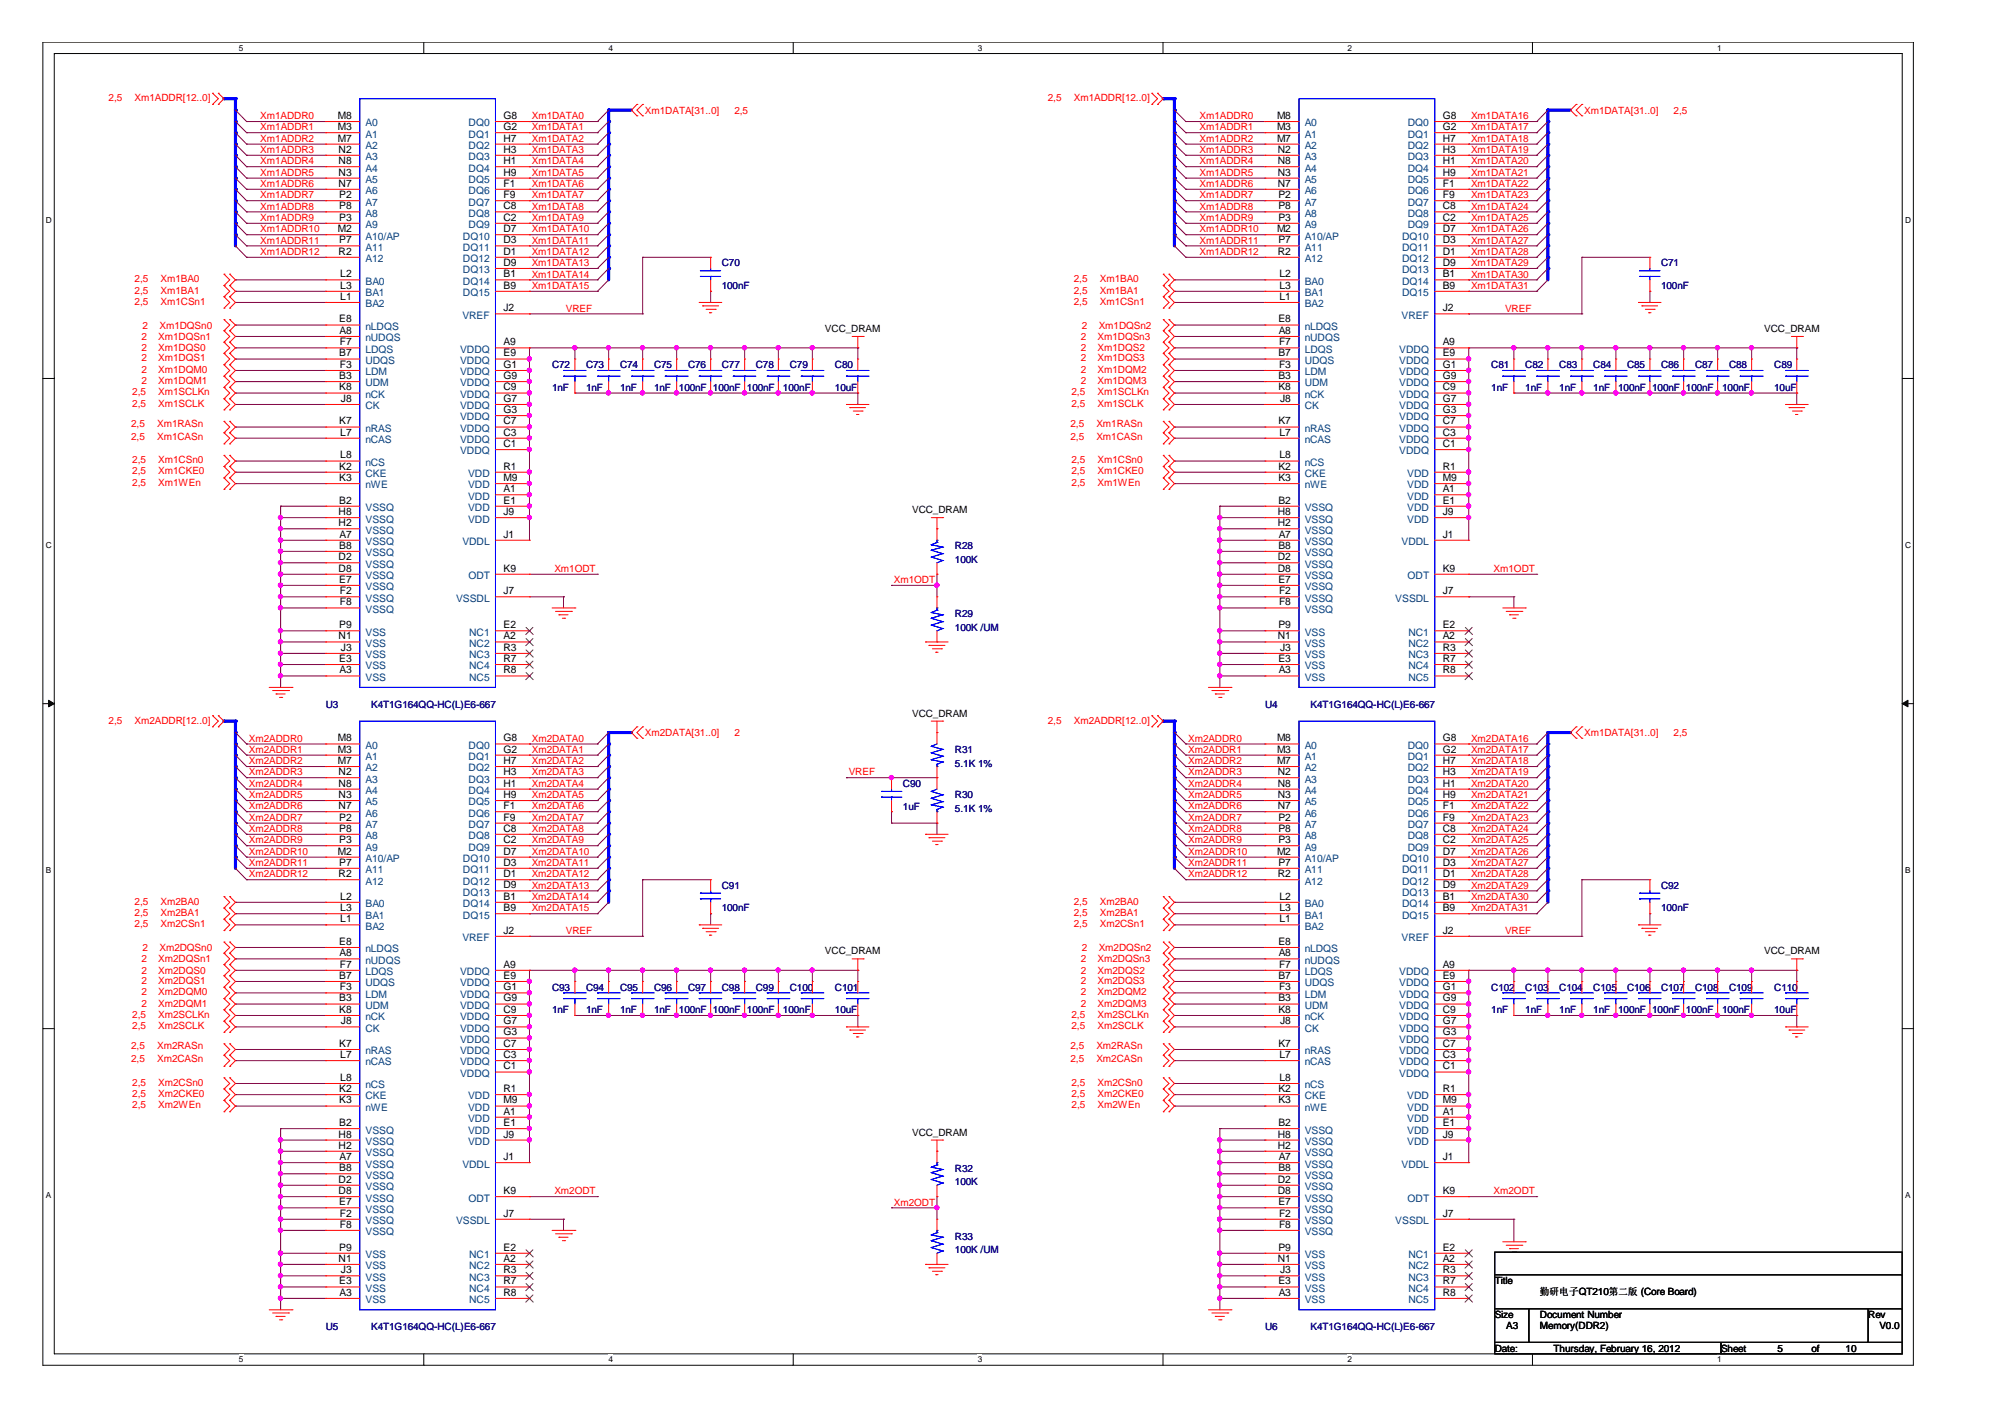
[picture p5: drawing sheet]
<svg xmlns="http://www.w3.org/2000/svg" width="297mm" height="210mm" viewBox="0 0 297 210" stroke-linecap="round" stroke-linejoin="round" font-family="sans-serif">
<defs><g id="words">
<g font-size="1.5" fill="#f00">
<text x="16.1" y="15">2,5</text>
<text x="19.9" y="15">Xm1ADDR[12..0]</text>
<text x="38.6" y="17.7">Xm1ADDR0</text>
<text x="78.8" y="17.7">Xm1DATA0</text>
<text x="95.5" y="16.8">Xm1DATA[31..0]</text>
<text x="108.8" y="16.8">2,5</text>
<text x="155.2" y="15">2,5</text>
<text x="159.1" y="15">Xm1ADDR[12..0]</text>
<text x="177.7" y="17.7">Xm1ADDR0</text>
<text x="217.9" y="17.7">Xm1DATA16</text>
<text x="234.7" y="16.8">Xm1DATA[31..0]</text>
<text x="247.9" y="16.8">2,5</text>
<text x="38.6" y="19.3">Xm1ADDR1</text>
<text x="38.6" y="21">Xm1ADDR2</text>
<text x="38.6" y="22.7">Xm1ADDR3</text>
<text x="78.8" y="19.3">Xm1DATA1</text>
<text x="78.8" y="21">Xm1DATA2</text>
<text x="78.8" y="22.7">Xm1DATA3</text>
<text x="177.7" y="19.3">Xm1ADDR1</text>
<text x="177.7" y="21">Xm1ADDR2</text>
<text x="177.7" y="22.7">Xm1ADDR3</text>
<text x="217.9" y="19.3">Xm1DATA17</text>
<text x="217.9" y="21">Xm1DATA18</text>
<text x="217.9" y="22.7">Xm1DATA19</text>
<text x="38.6" y="29.4">Xm1ADDR7</text>
<text x="38.6" y="24.4">Xm1ADDR4</text>
<text x="38.6" y="26">Xm1ADDR5</text>
<text x="38.6" y="27.7">Xm1ADDR6</text>
<text x="78.8" y="24.4">Xm1DATA4</text>
<text x="78.8" y="26">Xm1DATA5</text>
<text x="78.8" y="27.7">Xm1DATA6</text>
<text x="78.8" y="29.4">Xm1DATA7</text>
<text x="177.7" y="29.4">Xm1ADDR7</text>
<text x="177.7" y="24.4">Xm1ADDR4</text>
<text x="177.7" y="26">Xm1ADDR5</text>
<text x="177.7" y="27.7">Xm1ADDR6</text>
<text x="217.9" y="24.4">Xm1DATA20</text>
<text x="217.9" y="26">Xm1DATA21</text>
<text x="217.9" y="27.7">Xm1DATA22</text>
<text x="217.9" y="29.4">Xm1DATA23</text>
<text x="38.6" y="31">Xm1ADDR8</text>
<text x="38.6" y="32.7">Xm1ADDR9</text>
<text x="38.6" y="34.4">Xm1ADDR10</text>
<text x="78.8" y="31">Xm1DATA8</text>
<text x="78.8" y="32.7">Xm1DATA9</text>
<text x="78.8" y="34.4">Xm1DATA10</text>
<text x="177.7" y="31">Xm1ADDR8</text>
<text x="177.7" y="32.7">Xm1ADDR9</text>
<text x="177.7" y="34.4">Xm1ADDR10</text>
<text x="217.9" y="31">Xm1DATA24</text>
<text x="217.9" y="32.7">Xm1DATA25</text>
<text x="217.9" y="34.4">Xm1DATA26</text>
<text x="19.9" y="41.8">2,5</text>
<text x="23.8" y="41.8">Xm1BA0</text>
<text x="38.6" y="36.1">Xm1ADDR11</text>
<text x="38.6" y="37.8">Xm1ADDR12</text>
<text x="78.8" y="37.8">Xm1DATA12</text>
<text x="78.8" y="39.4">Xm1DATA13</text>
<text x="78.8" y="41.1">Xm1DATA14</text>
<text x="78.8" y="36.1">Xm1DATA11</text>
<text x="159.1" y="41.8">2,5</text>
<text x="162.9" y="41.8">Xm1BA0</text>
<text x="177.7" y="36.1">Xm1ADDR11</text>
<text x="177.7" y="37.8">Xm1ADDR12</text>
<text x="217.9" y="37.8">Xm1DATA28</text>
<text x="217.9" y="39.4">Xm1DATA29</text>
<text x="217.9" y="41.1">Xm1DATA30</text>
<text x="217.9" y="36.1">Xm1DATA27</text>
<text x="19.9" y="43.5">2,5</text>
<text x="19.9" y="45.1">2,5</text>
<text x="23.8" y="43.5">Xm1BA1</text>
<text x="23.8" y="45.1">Xm1CSn1</text>
<text x="78.8" y="42.8">Xm1DATA15</text>
<text x="83.8" y="46.2">VREF</text>
<text x="159.1" y="43.5">2,5</text>
<text x="159.1" y="45.1">2,5</text>
<text x="162.9" y="43.5">Xm1BA1</text>
<text x="162.9" y="45.1">Xm1CSn1</text>
<text x="217.9" y="42.8">Xm1DATA31</text>
<text x="223" y="46.2">VREF</text>
<text x="21" y="53.5">2</text>
<text x="21" y="52">2</text>
<text x="21" y="50.3">2</text>
<text x="21.1" y="48.7">2</text>
<text x="23.5" y="53.5">Xm1DQS1</text>
<text x="23.5" y="52">Xm1DQS0</text>
<text x="23.5" y="50.3">Xm1DQSn1</text>
<text x="23.6" y="48.7">Xm1DQSn0</text>
<text x="160.1" y="50.3">2</text>
<text x="160.1" y="53.5">2</text>
<text x="160.1" y="52">2</text>
<text x="160.3" y="48.7">2</text>
<text x="162.6" y="50.3">Xm1DQSn3</text>
<text x="162.6" y="53.5">Xm1DQS3</text>
<text x="162.6" y="52">Xm1DQS2</text>
<text x="162.8" y="48.7">Xm1DQSn2</text>
<text x="19.6" y="58.6">2,5</text>
<text x="21" y="56.9">2</text>
<text x="21" y="55.2">2</text>
<text x="23.5" y="56.9">Xm1DQM1</text>
<text x="23.5" y="55.2">Xm1DQM0</text>
<text x="23.5" y="58.6">Xm1SCLKn</text>
<text x="158.7" y="58.6">2,5</text>
<text x="160.1" y="56.9">2</text>
<text x="160.1" y="55.2">2</text>
<text x="162.6" y="58.6">Xm1SCLKn</text>
<text x="162.6" y="56.9">Xm1DQM3</text>
<text x="162.6" y="55.2">Xm1DQM2</text>
<text x="19.4" y="65.1">2,5</text>
<text x="19.4" y="63.3">2,5</text>
<text x="19.6" y="60.3">2,5</text>
<text x="23.3" y="65.1">Xm1CASn</text>
<text x="23.3" y="63.3">Xm1RASn</text>
<text x="23.5" y="60.3">Xm1SCLK</text>
<text x="158.6" y="65.1">2,5</text>
<text x="158.6" y="63.3">2,5</text>
<text x="158.7" y="60.3">2,5</text>
<text x="162.4" y="65.1">Xm1CASn</text>
<text x="162.4" y="63.3">Xm1RASn</text>
<text x="162.6" y="60.3">Xm1SCLK</text>
<text x="19.6" y="72">2,5</text>
<text x="19.6" y="68.6">2,5</text>
<text x="19.6" y="70.3">2,5</text>
<text x="23.5" y="72">Xm1WEn</text>
<text x="23.5" y="68.6">Xm1CSn0</text>
<text x="23.5" y="70.3">Xm1CKE0</text>
<text x="158.7" y="72">2,5</text>
<text x="158.7" y="68.6">2,5</text>
<text x="158.7" y="70.3">2,5</text>
<text x="162.6" y="72">Xm1WEn</text>
<text x="162.6" y="68.6">Xm1CSn0</text>
<text x="162.6" y="70.3">Xm1CKE0</text>
<text x="82.1" y="84.7">Xm1ODT</text>
<text x="132.4" y="86.4">Xm1ODT</text>
<text x="221.3" y="84.7">Xm1ODT</text>
<text x="16.1" y="107.2">2,5</text>
<text x="19.9" y="107.2">Xm2ADDR[12..0]</text>
<text x="155.2" y="107.2">2,5</text>
<text x="159.1" y="107.2">Xm2ADDR[12..0]</text>
<text x="36.9" y="109.9">Xm2ADDR0</text>
<text x="36.9" y="111.5">Xm2ADDR1</text>
<text x="36.9" y="113.2">Xm2ADDR2</text>
<text x="78.8" y="109.9">Xm2DATA0</text>
<text x="78.8" y="111.5">Xm2DATA1</text>
<text x="78.8" y="113.2">Xm2DATA2</text>
<text x="95.5" y="109">Xm2DATA[31..0]</text>
<text x="108.8" y="109">2</text>
<text x="176" y="109.9">Xm2ADDR0</text>
<text x="176" y="111.5">Xm2ADDR1</text>
<text x="176" y="113.2">Xm2ADDR2</text>
<text x="217.9" y="109.9">Xm2DATA16</text>
<text x="217.9" y="111.5">Xm2DATA17</text>
<text x="217.9" y="113.2">Xm2DATA18</text>
<text x="234.7" y="109">Xm1DATA[31..0]</text>
<text x="247.9" y="109">2,5</text>
<text x="36.9" y="114.9">Xm2ADDR3</text>
<text x="36.9" y="116.6">Xm2ADDR4</text>
<text x="36.9" y="118.3">Xm2ADDR5</text>
<text x="36.9" y="119.9">Xm2ADDR6</text>
<text x="78.8" y="114.9">Xm2DATA3</text>
<text x="78.8" y="116.6">Xm2DATA4</text>
<text x="78.8" y="118.3">Xm2DATA5</text>
<text x="78.8" y="119.9">Xm2DATA6</text>
<text x="125.7" y="114.9">VREF</text>
<text x="176" y="114.9">Xm2ADDR3</text>
<text x="176" y="116.6">Xm2ADDR4</text>
<text x="176" y="118.3">Xm2ADDR5</text>
<text x="176" y="119.9">Xm2ADDR6</text>
<text x="217.9" y="114.9">Xm2DATA19</text>
<text x="217.9" y="116.6">Xm2DATA20</text>
<text x="217.9" y="118.3">Xm2DATA21</text>
<text x="217.9" y="119.9">Xm2DATA22</text>
<text x="36.9" y="121.6">Xm2ADDR7</text>
<text x="36.9" y="123.2">Xm2ADDR8</text>
<text x="36.9" y="124.9">Xm2ADDR9</text>
<text x="78.8" y="121.6">Xm2DATA7</text>
<text x="78.8" y="123.2">Xm2DATA8</text>
<text x="78.8" y="124.9">Xm2DATA9</text>
<text x="176" y="121.6">Xm2ADDR7</text>
<text x="176" y="123.2">Xm2ADDR8</text>
<text x="176" y="124.9">Xm2ADDR9</text>
<text x="217.9" y="121.6">Xm2DATA23</text>
<text x="217.9" y="123.2">Xm2DATA24</text>
<text x="217.9" y="124.9">Xm2DATA25</text>
<text x="36.9" y="126.6">Xm2ADDR10</text>
<text x="36.9" y="128.3">Xm2ADDR11</text>
<text x="36.9" y="130">Xm2ADDR12</text>
<text x="78.8" y="126.6">Xm2DATA10</text>
<text x="78.8" y="130">Xm2DATA12</text>
<text x="78.8" y="131.6">Xm2DATA13</text>
<text x="78.8" y="128.3">Xm2DATA11</text>
<text x="176" y="126.6">Xm2ADDR10</text>
<text x="176" y="128.3">Xm2ADDR11</text>
<text x="176" y="130">Xm2ADDR12</text>
<text x="217.9" y="126.6">Xm2DATA26</text>
<text x="217.9" y="130">Xm2DATA28</text>
<text x="217.9" y="131.6">Xm2DATA29</text>
<text x="217.9" y="128.3">Xm2DATA27</text>
<text x="19.9" y="134">2,5</text>
<text x="19.9" y="135.7">2,5</text>
<text x="19.9" y="137.3">2,5</text>
<text x="23.8" y="134">Xm2BA0</text>
<text x="23.8" y="135.7">Xm2BA1</text>
<text x="23.8" y="137.3">Xm2CSn1</text>
<text x="78.8" y="133.3">Xm2DATA14</text>
<text x="78.8" y="135">Xm2DATA15</text>
<text x="159.1" y="134">2,5</text>
<text x="159.1" y="135.7">2,5</text>
<text x="159.1" y="137.3">2,5</text>
<text x="162.9" y="134">Xm2BA0</text>
<text x="162.9" y="135.7">Xm2BA1</text>
<text x="162.9" y="137.3">Xm2CSn1</text>
<text x="217.9" y="133.3">Xm2DATA30</text>
<text x="217.9" y="135">Xm2DATA31</text>
<text x="21" y="142.6">2</text>
<text x="21.1" y="140.9">2</text>
<text x="23.5" y="142.6">Xm2DQSn1</text>
<text x="23.6" y="140.9">Xm2DQSn0</text>
<text x="83.8" y="138.4">VREF</text>
<text x="160.1" y="142.6">2</text>
<text x="160.3" y="140.9">2</text>
<text x="162.6" y="142.6">Xm2DQSn3</text>
<text x="162.8" y="140.9">Xm2DQSn2</text>
<text x="223" y="138.4">VREF</text>
<text x="21" y="149.1">2</text>
<text x="21" y="147.4">2</text>
<text x="21" y="145.7">2</text>
<text x="21" y="144.2">2</text>
<text x="23.5" y="149.1">Xm2DQM1</text>
<text x="23.5" y="147.4">Xm2DQM0</text>
<text x="23.5" y="145.7">Xm2DQS1</text>
<text x="23.5" y="144.2">Xm2DQS0</text>
<text x="160.1" y="149.1">2</text>
<text x="160.1" y="147.4">2</text>
<text x="160.1" y="145.7">2</text>
<text x="160.1" y="144.2">2</text>
<text x="162.6" y="149.1">Xm2DQM3</text>
<text x="162.6" y="147.4">Xm2DQM2</text>
<text x="162.6" y="145.7">Xm2DQS3</text>
<text x="162.6" y="144.2">Xm2DQS2</text>
<text x="19.4" y="155.5">2,5</text>
<text x="19.6" y="152.5">2,5</text>
<text x="19.6" y="150.8">2,5</text>
<text x="23.3" y="155.5">Xm2RASn</text>
<text x="23.5" y="152.5">Xm2SCLK</text>
<text x="23.5" y="150.8">Xm2SCLKn</text>
<text x="158.6" y="155.5">2,5</text>
<text x="158.7" y="152.5">2,5</text>
<text x="158.7" y="150.8">2,5</text>
<text x="162.4" y="155.5">Xm2RASn</text>
<text x="162.6" y="152.5">Xm2SCLK</text>
<text x="162.6" y="150.8">Xm2SCLKn</text>
<text x="19.4" y="157.3">2,5</text>
<text x="19.6" y="160.8">2,5</text>
<text x="23.3" y="157.3">Xm2CASn</text>
<text x="23.5" y="160.8">Xm2CSn0</text>
<text x="158.6" y="157.3">2,5</text>
<text x="158.7" y="160.8">2,5</text>
<text x="162.4" y="157.3">Xm2CASn</text>
<text x="162.6" y="160.8">Xm2CSn0</text>
<text x="19.6" y="164.2">2,5</text>
<text x="19.6" y="162.5">2,5</text>
<text x="23.5" y="164.2">Xm2WEn</text>
<text x="23.5" y="162.5">Xm2CKE0</text>
<text x="158.7" y="164.2">2,5</text>
<text x="158.7" y="162.5">2,5</text>
<text x="162.6" y="164.2">Xm2WEn</text>
<text x="162.6" y="162.5">Xm2CKE0</text>
<text x="82.1" y="176.9">Xm2ODT</text>
<text x="132.4" y="178.6">Xm2ODT</text>
<text x="221.3" y="176.9">Xm2ODT</text>
</g>
<g font-size="1.5">
<text x="50" y="17.6">M8</text>
<text x="74.6" y="17.6">G8</text>
<text x="189.2" y="17.6">M8</text>
<text x="213.7" y="17.6">G8</text>
<text x="50" y="19.3">M3</text>
<text x="50" y="21">M7</text>
<text x="50.2" y="22.6">N2</text>
<text x="74.6" y="19.3">G2</text>
<text x="74.6" y="21">H7</text>
<text x="74.6" y="22.6">H3</text>
<text x="189.2" y="19.3">M3</text>
<text x="189.2" y="21">M7</text>
<text x="189.3" y="22.6">N2</text>
<text x="213.7" y="19.3">G2</text>
<text x="213.7" y="21">H7</text>
<text x="213.7" y="22.6">H3</text>
<text x="50.2" y="24.3">N8</text>
<text x="50.2" y="26">N3</text>
<text x="50.2" y="27.7">N7</text>
<text x="50.2" y="29.4">P2</text>
<text x="74.6" y="26">H9</text>
<text x="74.6" y="24.3">H1</text>
<text x="74.6" y="27.7">F1</text>
<text x="74.6" y="29.4">F9</text>
<text x="189.3" y="24.3">N8</text>
<text x="189.3" y="26">N3</text>
<text x="189.3" y="27.7">N7</text>
<text x="189.4" y="29.4">P2</text>
<text x="213.7" y="26">H9</text>
<text x="213.7" y="24.3">H1</text>
<text x="213.7" y="27.7">F1</text>
<text x="213.7" y="29.4">F9</text>
<text x="50" y="34.4">M2</text>
<text x="50.2" y="31">P8</text>
<text x="50.2" y="32.7">P3</text>
<text x="74.6" y="31">C8</text>
<text x="74.6" y="32.7">C2</text>
<text x="74.6" y="34.4">D7</text>
<text x="189.2" y="34.4">M2</text>
<text x="189.4" y="31">P8</text>
<text x="189.4" y="32.7">P3</text>
<text x="213.7" y="31">C8</text>
<text x="213.7" y="32.7">C2</text>
<text x="213.7" y="34.4">D7</text>
<text x="50.2" y="37.7">R2</text>
<text x="50.2" y="36">P7</text>
<text x="50.4" y="41.1">L2</text>
<text x="74.6" y="36">D3</text>
<text x="74.6" y="37.7">D1</text>
<text x="74.6" y="41.1">B1</text>
<text x="74.6" y="39.4">D9</text>
<text x="189.3" y="37.7">R2</text>
<text x="189.4" y="36">P7</text>
<text x="189.6" y="41.1">L2</text>
<text x="213.7" y="36">D3</text>
<text x="213.7" y="37.7">D1</text>
<text x="213.7" y="41.1">B1</text>
<text x="213.7" y="39.4">D9</text>
<text x="50.2" y="47.8">E8</text>
<text x="50.4" y="42.8">L3</text>
<text x="50.4" y="44.4">L1</text>
<text x="74.6" y="46.1">J2</text>
<text x="74.6" y="42.8">B9</text>
<text x="189.4" y="47.8">E8</text>
<text x="189.6" y="42.8">L3</text>
<text x="189.6" y="44.4">L1</text>
<text x="213.7" y="46.1">J2</text>
<text x="213.7" y="42.8">B9</text>
<text x="50.2" y="52.8">B7</text>
<text x="50.3" y="49.5">A8</text>
<text x="50.3" y="51.2">F7</text>
<text x="74.6" y="51.2">A9</text>
<text x="74.6" y="52.8">E9</text>
<text x="122.2" y="49.2">VCC_DRAM</text>
<text x="189.4" y="52.8">B7</text>
<text x="189.4" y="49.5">A8</text>
<text x="189.5" y="51.2">F7</text>
<text x="213.7" y="51.2">A9</text>
<text x="213.7" y="52.8">E9</text>
<text x="261.4" y="49.2">VCC_DRAM</text>
<text x="50.2" y="57.8">K8</text>
<text x="50.2" y="56.1">B3</text>
<text x="50.3" y="54.5">F3</text>
<text x="50.5" y="59.5">J8</text>
<text x="74.6" y="54.5">G1</text>
<text x="74.6" y="56.1">G9</text>
<text x="74.6" y="57.8">C9</text>
<text x="74.6" y="59.5">G7</text>
<text x="189.4" y="57.8">K8</text>
<text x="189.4" y="56.1">B3</text>
<text x="189.5" y="54.5">F3</text>
<text x="189.7" y="59.5">J8</text>
<text x="213.7" y="54.5">G1</text>
<text x="213.7" y="56.1">G9</text>
<text x="213.7" y="57.8">C9</text>
<text x="213.7" y="59.5">G7</text>
<text x="50.2" y="62.9">K7</text>
<text x="50.4" y="64.5">L7</text>
<text x="74.6" y="61.2">G3</text>
<text x="74.6" y="62.9">C7</text>
<text x="74.6" y="64.5">C3</text>
<text x="189.4" y="62.9">K7</text>
<text x="189.6" y="64.5">L7</text>
<text x="213.7" y="61.2">G3</text>
<text x="213.7" y="62.9">C7</text>
<text x="213.7" y="64.5">C3</text>
<text x="50.2" y="69.6">K2</text>
<text x="50.2" y="71.3">K3</text>
<text x="50.4" y="67.9">L8</text>
<text x="74.6" y="66.2">C1</text>
<text x="74.6" y="69.6">R1</text>
<text x="74.6" y="71.3">M9</text>
<text x="189.4" y="69.6">K2</text>
<text x="189.4" y="71.3">K3</text>
<text x="189.6" y="67.9">L8</text>
<text x="213.7" y="66.2">C1</text>
<text x="213.7" y="69.6">R1</text>
<text x="213.7" y="71.3">M9</text>
<text x="50.2" y="76.3">H8</text>
<text x="50.2" y="77.9">H2</text>
<text x="50.2" y="74.6">B2</text>
<text x="74.6" y="72.9">A1</text>
<text x="74.6" y="74.6">E1</text>
<text x="74.6" y="76.3">J9</text>
<text x="135.1" y="76">VCC_DRAM</text>
<text x="189.3" y="76.3">H8</text>
<text x="189.3" y="77.9">H2</text>
<text x="189.4" y="74.6">B2</text>
<text x="213.7" y="72.9">A1</text>
<text x="213.7" y="74.6">E1</text>
<text x="213.7" y="76.3">J9</text>
<text x="50.2" y="83">D2</text>
<text x="50.2" y="81.3">B8</text>
<text x="50.3" y="79.6">A7</text>
<text x="74.6" y="79.6">J1</text>
<text x="189.3" y="83">D2</text>
<text x="189.4" y="81.3">B8</text>
<text x="189.4" y="79.6">A7</text>
<text x="213.7" y="79.6">J1</text>
<text x="50.2" y="84.7">D8</text>
<text x="50.2" y="86.3">E7</text>
<text x="50.3" y="88">F2</text>
<text x="50.3" y="89.7">F8</text>
<text x="74.6" y="84.7">K9</text>
<text x="74.6" y="88">J7</text>
<text x="189.3" y="84.7">D8</text>
<text x="189.4" y="86.3">E7</text>
<text x="189.5" y="88">F2</text>
<text x="189.5" y="89.7">F8</text>
<text x="213.7" y="84.7">K9</text>
<text x="213.7" y="88">J7</text>
<text x="50.2" y="94.7">N1</text>
<text x="50.2" y="93.1">P9</text>
<text x="74.6" y="93.1">E2</text>
<text x="74.6" y="94.7">A2</text>
<text x="189.3" y="94.7">N1</text>
<text x="189.4" y="93.1">P9</text>
<text x="213.7" y="93.1">E2</text>
<text x="213.7" y="94.7">A2</text>
<text x="50.2" y="98.1">E3</text>
<text x="50.3" y="99.8">A3</text>
<text x="50.5" y="96.4">J3</text>
<text x="74.6" y="96.4">R3</text>
<text x="74.6" y="98.1">R7</text>
<text x="74.6" y="99.8">R8</text>
<text x="189.4" y="98.1">E3</text>
<text x="189.4" y="99.8">A3</text>
<text x="189.7" y="96.4">J3</text>
<text x="213.7" y="96.4">R3</text>
<text x="213.7" y="98.1">R7</text>
<text x="213.7" y="99.8">R8</text>
<text x="135.1" y="106.2">VCC_DRAM</text>
<text x="50" y="109.8">M8</text>
<text x="50" y="111.5">M3</text>
<text x="50" y="113.2">M7</text>
<text x="74.6" y="109.8">G8</text>
<text x="74.6" y="111.5">G2</text>
<text x="74.6" y="113.2">H7</text>
<text x="189.2" y="109.8">M8</text>
<text x="189.2" y="111.5">M3</text>
<text x="189.2" y="113.2">M7</text>
<text x="213.7" y="109.8">G8</text>
<text x="213.7" y="111.5">G2</text>
<text x="213.7" y="113.2">H7</text>
<text x="50.2" y="114.8">N2</text>
<text x="50.2" y="116.5">N8</text>
<text x="50.2" y="118.2">N3</text>
<text x="50.2" y="119.9">N7</text>
<text x="74.6" y="114.8">H3</text>
<text x="74.6" y="118.2">H9</text>
<text x="74.6" y="116.5">H1</text>
<text x="74.6" y="119.9">F1</text>
<text x="189.3" y="114.8">N2</text>
<text x="189.3" y="116.5">N8</text>
<text x="189.3" y="118.2">N3</text>
<text x="189.3" y="119.9">N7</text>
<text x="213.7" y="114.8">H3</text>
<text x="213.7" y="118.2">H9</text>
<text x="213.7" y="116.5">H1</text>
<text x="213.7" y="119.9">F1</text>
<text x="50.2" y="121.6">P2</text>
<text x="50.2" y="123.2">P8</text>
<text x="50.2" y="124.9">P3</text>
<text x="74.6" y="121.6">F9</text>
<text x="74.6" y="123.2">C8</text>
<text x="74.6" y="124.9">C2</text>
<text x="189.4" y="121.6">P2</text>
<text x="189.4" y="123.2">P8</text>
<text x="189.4" y="124.9">P3</text>
<text x="213.7" y="121.6">F9</text>
<text x="213.7" y="123.2">C8</text>
<text x="213.7" y="124.9">C2</text>
<text x="50" y="126.6">M2</text>
<text x="50.2" y="129.9">R2</text>
<text x="50.2" y="128.2">P7</text>
<text x="74.6" y="126.6">D7</text>
<text x="74.6" y="128.2">D3</text>
<text x="74.6" y="129.9">D1</text>
<text x="74.6" y="131.6">D9</text>
<text x="189.2" y="126.6">M2</text>
<text x="189.3" y="129.9">R2</text>
<text x="189.4" y="128.2">P7</text>
<text x="213.7" y="126.6">D7</text>
<text x="213.7" y="128.2">D3</text>
<text x="213.7" y="129.9">D1</text>
<text x="213.7" y="131.6">D9</text>
<text x="50.4" y="133.3">L2</text>
<text x="50.4" y="135">L3</text>
<text x="50.4" y="136.6">L1</text>
<text x="74.6" y="133.3">B1</text>
<text x="74.6" y="135">B9</text>
<text x="189.6" y="133.3">L2</text>
<text x="189.6" y="135">L3</text>
<text x="189.6" y="136.6">L1</text>
<text x="213.7" y="133.3">B1</text>
<text x="213.7" y="135">B9</text>
<text x="50.2" y="140">E8</text>
<text x="50.3" y="141.7">A8</text>
<text x="50.3" y="143.4">F7</text>
<text x="74.6" y="138.3">J2</text>
<text x="74.6" y="143.4">A9</text>
<text x="122.2" y="141.4">VCC_DRAM</text>
<text x="189.4" y="140">E8</text>
<text x="189.4" y="141.7">A8</text>
<text x="189.5" y="143.4">F7</text>
<text x="213.7" y="138.3">J2</text>
<text x="213.7" y="143.4">A9</text>
<text x="261.4" y="141.4">VCC_DRAM</text>
<text x="50.2" y="145">B7</text>
<text x="50.2" y="148.4">B3</text>
<text x="50.3" y="146.7">F3</text>
<text x="74.6" y="145">E9</text>
<text x="74.6" y="146.7">G1</text>
<text x="74.6" y="148.4">G9</text>
<text x="189.4" y="145">B7</text>
<text x="189.4" y="148.4">B3</text>
<text x="189.5" y="146.7">F3</text>
<text x="213.7" y="145">E9</text>
<text x="213.7" y="146.7">G1</text>
<text x="213.7" y="148.4">G9</text>
<text x="50.2" y="150">K8</text>
<text x="50.2" y="155.1">K7</text>
<text x="50.5" y="151.7">J8</text>
<text x="74.6" y="150">C9</text>
<text x="74.6" y="151.7">G7</text>
<text x="74.6" y="153.4">G3</text>
<text x="74.6" y="155.1">C7</text>
<text x="189.4" y="150">K8</text>
<text x="189.4" y="155.1">K7</text>
<text x="189.7" y="151.7">J8</text>
<text x="213.7" y="150">C9</text>
<text x="213.7" y="151.7">G7</text>
<text x="213.7" y="153.4">G3</text>
<text x="213.7" y="155.1">C7</text>
<text x="50.2" y="161.8">K2</text>
<text x="50.4" y="160.1">L8</text>
<text x="50.4" y="156.7">L7</text>
<text x="74.6" y="156.7">C3</text>
<text x="74.6" y="158.4">C1</text>
<text x="74.6" y="161.8">R1</text>
<text x="189.4" y="161.8">K2</text>
<text x="189.6" y="160.1">L8</text>
<text x="189.6" y="156.7">L7</text>
<text x="213.7" y="156.7">C3</text>
<text x="213.7" y="158.4">C1</text>
<text x="213.7" y="161.8">R1</text>
<text x="50.2" y="163.5">K3</text>
<text x="50.2" y="166.8">B2</text>
<text x="74.6" y="163.5">M9</text>
<text x="74.6" y="165.1">A1</text>
<text x="74.6" y="166.8">E1</text>
<text x="189.4" y="163.5">K3</text>
<text x="189.4" y="166.8">B2</text>
<text x="213.7" y="163.5">M9</text>
<text x="213.7" y="165.1">A1</text>
<text x="213.7" y="166.8">E1</text>
<text x="50.2" y="168.5">H8</text>
<text x="50.2" y="170.2">H2</text>
<text x="50.2" y="173.5">B8</text>
<text x="50.3" y="171.8">A7</text>
<text x="74.6" y="168.5">J9</text>
<text x="74.6" y="171.8">J1</text>
<text x="135.1" y="168.2">VCC_DRAM</text>
<text x="189.3" y="168.5">H8</text>
<text x="189.3" y="170.2">H2</text>
<text x="189.4" y="173.5">B8</text>
<text x="189.4" y="171.8">A7</text>
<text x="213.7" y="168.5">J9</text>
<text x="213.7" y="171.8">J1</text>
<text x="50.2" y="175.2">D2</text>
<text x="50.2" y="176.9">D8</text>
<text x="50.2" y="178.5">E7</text>
<text x="74.6" y="176.9">K9</text>
<text x="189.3" y="175.2">D2</text>
<text x="189.3" y="176.9">D8</text>
<text x="189.4" y="178.5">E7</text>
<text x="213.7" y="176.9">K9</text>
<text x="50.2" y="185.3">P9</text>
<text x="50.3" y="180.2">F2</text>
<text x="50.3" y="181.9">F8</text>
<text x="74.6" y="185.3">E2</text>
<text x="74.6" y="180.2">J7</text>
<text x="189.4" y="185.3">P9</text>
<text x="189.5" y="180.2">F2</text>
<text x="189.5" y="181.9">F8</text>
<text x="213.7" y="185.3">E2</text>
<text x="213.7" y="180.2">J7</text>
<text x="50.2" y="186.9">N1</text>
<text x="50.2" y="190.3">E3</text>
<text x="50.3" y="192">A3</text>
<text x="50.5" y="188.6">J3</text>
<text x="74.6" y="186.9">A2</text>
<text x="74.6" y="188.6">R3</text>
<text x="74.6" y="190.3">R7</text>
<text x="74.6" y="192">R8</text>
<text x="189.3" y="186.9">N1</text>
<text x="189.4" y="190.3">E3</text>
<text x="189.4" y="192">A3</text>
<text x="189.7" y="188.6">J3</text>
<text x="213.7" y="186.9">A2</text>
<text x="213.7" y="188.6">R3</text>
<text x="213.7" y="190.3">R7</text>
<text x="213.7" y="192">R8</text>
<text x="221.4" y="190.2">Title</text>
<text x="228.1" y="191.8">勤研电子QT210第二版 (Core Board)</text>
<text x="221.4" y="195.2">Size</text>
<text x="223.1" y="196.9">A3</text>
<text x="228.1" y="195.2">Document Number</text>
<text x="228.1" y="196.9">Memory(DDR2)</text>
<text x="276.8" y="195.2">Rev</text>
<text x="278.4" y="196.9">V0.0</text>
<text x="221.4" y="200.2">Date:</text>
<text x="230.2" y="200.2">Thursday, February 16, 2012</text>
<text x="255" y="200.2">Sheet</text>
<text x="263.4" y="200.2">5</text>
<text x="268.4" y="200.2">of</text>
<text x="273.4" y="200.2">10</text>
</g>
<g font-size="1.5" fill="#004080">
<text x="54.1" y="18.7">A0</text>
<text x="54.1" y="20.4">A1</text>
<text x="54.1" y="22.1">A2</text>
<text x="54.1" y="23.7">A3</text>
<text x="69.4" y="18.7">DQ0</text>
<text x="69.4" y="20.4">DQ1</text>
<text x="69.4" y="22.1">DQ2</text>
<text x="69.4" y="23.7">DQ3</text>
<text x="193.3" y="18.7">A0</text>
<text x="193.3" y="20.4">A1</text>
<text x="193.3" y="22.1">A2</text>
<text x="193.3" y="23.7">A3</text>
<text x="208.6" y="18.7">DQ0</text>
<text x="208.6" y="20.4">DQ1</text>
<text x="208.6" y="22.1">DQ2</text>
<text x="208.6" y="23.7">DQ3</text>
<text x="54.1" y="25.4">A4</text>
<text x="54.1" y="27.1">A5</text>
<text x="54.1" y="28.8">A6</text>
<text x="69.4" y="27.1">DQ5</text>
<text x="69.4" y="25.4">DQ4</text>
<text x="69.4" y="28.8">DQ6</text>
<text x="193.3" y="25.4">A4</text>
<text x="193.3" y="27.1">A5</text>
<text x="193.3" y="28.8">A6</text>
<text x="208.6" y="27.1">DQ5</text>
<text x="208.6" y="25.4">DQ4</text>
<text x="208.6" y="28.8">DQ6</text>
<text x="54.1" y="30.5">A7</text>
<text x="54.1" y="32.1">A8</text>
<text x="54.1" y="33.8">A9</text>
<text x="54.1" y="35.5">A10/AP</text>
<text x="68.6" y="35.5">DQ10</text>
<text x="69.4" y="30.5">DQ7</text>
<text x="69.4" y="32.1">DQ8</text>
<text x="69.4" y="33.8">DQ9</text>
<text x="193.3" y="30.5">A7</text>
<text x="193.3" y="32.1">A8</text>
<text x="193.3" y="33.8">A9</text>
<text x="193.3" y="35.5">A10/AP</text>
<text x="207.7" y="35.5">DQ10</text>
<text x="208.6" y="30.5">DQ7</text>
<text x="208.6" y="32.1">DQ8</text>
<text x="208.6" y="33.8">DQ9</text>
<text x="54.1" y="37.1">A11</text>
<text x="54.1" y="38.8">A12</text>
<text x="68.6" y="37.1">DQ11</text>
<text x="68.6" y="38.8">DQ12</text>
<text x="68.6" y="40.5">DQ13</text>
<text x="193.3" y="37.1">A11</text>
<text x="193.3" y="38.8">A12</text>
<text x="207.7" y="37.1">DQ11</text>
<text x="207.7" y="38.8">DQ12</text>
<text x="207.7" y="40.5">DQ13</text>
<text x="54.1" y="42.2">BA0</text>
<text x="54.1" y="43.9">BA1</text>
<text x="54.1" y="45.5">BA2</text>
<text x="68.5" y="47.2">VREF</text>
<text x="68.6" y="42.2">DQ14</text>
<text x="68.6" y="43.9">DQ15</text>
<text x="193.3" y="42.2">BA0</text>
<text x="193.3" y="43.9">BA1</text>
<text x="193.3" y="45.5">BA2</text>
<text x="207.6" y="47.2">VREF</text>
<text x="207.7" y="42.2">DQ14</text>
<text x="207.7" y="43.9">DQ15</text>
<text x="54.1" y="50.6">nUDQS</text>
<text x="54.1" y="53.9">UDQS</text>
<text x="54.1" y="48.9">nLDQS</text>
<text x="54.1" y="52.3">LDQS</text>
<text x="68.2" y="52.3">VDDQ</text>
<text x="68.2" y="53.9">VDDQ</text>
<text x="193.3" y="50.6">nUDQS</text>
<text x="193.3" y="53.9">UDQS</text>
<text x="193.3" y="48.9">nLDQS</text>
<text x="193.3" y="52.3">LDQS</text>
<text x="207.3" y="52.3">VDDQ</text>
<text x="207.3" y="53.9">VDDQ</text>
<text x="54.1" y="58.9">nCK</text>
<text x="54.1" y="55.6">LDM</text>
<text x="54.1" y="57.2">UDM</text>
<text x="68.2" y="55.6">VDDQ</text>
<text x="68.2" y="57.2">VDDQ</text>
<text x="68.2" y="58.9">VDDQ</text>
<text x="193.3" y="58.9">nCK</text>
<text x="193.3" y="55.6">LDM</text>
<text x="193.3" y="57.2">UDM</text>
<text x="207.3" y="55.6">VDDQ</text>
<text x="207.3" y="57.2">VDDQ</text>
<text x="207.3" y="58.9">VDDQ</text>
<text x="54.1" y="60.6">CK</text>
<text x="54.1" y="64">nRAS</text>
<text x="54.1" y="65.6">nCAS</text>
<text x="68.2" y="60.6">VDDQ</text>
<text x="68.2" y="62.3">VDDQ</text>
<text x="68.2" y="64">VDDQ</text>
<text x="68.2" y="65.6">VDDQ</text>
<text x="193.3" y="60.6">CK</text>
<text x="193.3" y="64">nRAS</text>
<text x="193.3" y="65.6">nCAS</text>
<text x="207.3" y="60.6">VDDQ</text>
<text x="207.3" y="62.3">VDDQ</text>
<text x="207.3" y="64">VDDQ</text>
<text x="207.3" y="65.6">VDDQ</text>
<text x="54.1" y="69">nCS</text>
<text x="54.1" y="70.7">CKE</text>
<text x="68.2" y="67.3">VDDQ</text>
<text x="69.3" y="70.7">VDD</text>
<text x="193.3" y="69">nCS</text>
<text x="193.3" y="70.7">CKE</text>
<text x="207.3" y="67.3">VDDQ</text>
<text x="208.5" y="70.7">VDD</text>
<text x="54.1" y="72.4">nWE</text>
<text x="54.1" y="75.7">VSSQ</text>
<text x="54.1" y="77.4">VSSQ</text>
<text x="69.3" y="72.4">VDD</text>
<text x="69.3" y="74">VDD</text>
<text x="69.3" y="75.7">VDD</text>
<text x="69.3" y="77.4">VDD</text>
<text x="193.3" y="72.4">nWE</text>
<text x="193.3" y="75.7">VSSQ</text>
<text x="193.3" y="77.4">VSSQ</text>
<text x="208.5" y="72.4">VDD</text>
<text x="208.5" y="74">VDD</text>
<text x="208.5" y="75.7">VDD</text>
<text x="208.5" y="77.4">VDD</text>
<text x="54.1" y="79.1">VSSQ</text>
<text x="54.1" y="80.7">VSSQ</text>
<text x="54.1" y="82.4">VSSQ</text>
<text x="68.5" y="80.7">VDDL</text>
<text x="193.3" y="79.1">VSSQ</text>
<text x="193.3" y="80.7">VSSQ</text>
<text x="193.3" y="82.4">VSSQ</text>
<text x="207.6" y="80.7">VDDL</text>
<text x="54.1" y="84.1">VSSQ</text>
<text x="54.1" y="85.8">VSSQ</text>
<text x="54.1" y="87.4">VSSQ</text>
<text x="54.1" y="89.1">VSSQ</text>
<text x="67.6" y="89.1">VSSDL</text>
<text x="69.4" y="85.8">ODT</text>
<text x="193.3" y="84.1">VSSQ</text>
<text x="193.3" y="85.8">VSSQ</text>
<text x="193.3" y="87.4">VSSQ</text>
<text x="193.3" y="89.1">VSSQ</text>
<text x="206.7" y="89.1">VSSDL</text>
<text x="208.5" y="85.8">ODT</text>
<text x="54.1" y="90.8">VSSQ</text>
<text x="54.1" y="94.2">VSS</text>
<text x="54.1" y="95.8">VSS</text>
<text x="69.5" y="94.2">NC1</text>
<text x="69.5" y="95.8">NC2</text>
<text x="193.3" y="90.8">VSSQ</text>
<text x="193.3" y="94.2">VSS</text>
<text x="193.3" y="95.8">VSS</text>
<text x="208.7" y="94.2">NC1</text>
<text x="208.7" y="95.8">NC2</text>
<text x="54.1" y="97.5">VSS</text>
<text x="54.1" y="99.2">VSS</text>
<text x="54.1" y="100.9">VSS</text>
<text x="69.5" y="97.5">NC3</text>
<text x="69.5" y="99.2">NC4</text>
<text x="69.5" y="100.9">NC5</text>
<text x="193.3" y="97.5">VSS</text>
<text x="193.3" y="99.2">VSS</text>
<text x="193.3" y="100.9">VSS</text>
<text x="208.7" y="97.5">NC3</text>
<text x="208.7" y="99.2">NC4</text>
<text x="208.7" y="100.9">NC5</text>
<text x="54.1" y="110.9">A0</text>
<text x="54.1" y="112.6">A1</text>
<text x="69.4" y="110.9">DQ0</text>
<text x="69.4" y="112.6">DQ1</text>
<text x="193.3" y="110.9">A0</text>
<text x="193.3" y="112.6">A1</text>
<text x="208.6" y="110.9">DQ0</text>
<text x="208.6" y="112.6">DQ1</text>
<text x="54.1" y="114.3">A2</text>
<text x="54.1" y="115.9">A3</text>
<text x="54.1" y="117.6">A4</text>
<text x="54.1" y="119.3">A5</text>
<text x="69.4" y="114.3">DQ2</text>
<text x="69.4" y="115.9">DQ3</text>
<text x="69.4" y="119.3">DQ5</text>
<text x="69.4" y="117.6">DQ4</text>
<text x="193.3" y="114.3">A2</text>
<text x="193.3" y="115.9">A3</text>
<text x="193.3" y="117.6">A4</text>
<text x="193.3" y="119.3">A5</text>
<text x="208.6" y="114.3">DQ2</text>
<text x="208.6" y="115.9">DQ3</text>
<text x="208.6" y="119.3">DQ5</text>
<text x="208.6" y="117.6">DQ4</text>
<text x="54.1" y="121">A6</text>
<text x="54.1" y="122.7">A7</text>
<text x="54.1" y="124.3">A8</text>
<text x="54.1" y="126">A9</text>
<text x="69.4" y="121">DQ6</text>
<text x="69.4" y="122.7">DQ7</text>
<text x="69.4" y="124.3">DQ8</text>
<text x="69.4" y="126">DQ9</text>
<text x="193.3" y="121">A6</text>
<text x="193.3" y="122.7">A7</text>
<text x="193.3" y="124.3">A8</text>
<text x="193.3" y="126">A9</text>
<text x="208.6" y="121">DQ6</text>
<text x="208.6" y="122.7">DQ7</text>
<text x="208.6" y="124.3">DQ8</text>
<text x="208.6" y="126">DQ9</text>
<text x="54.1" y="127.7">A10/AP</text>
<text x="54.1" y="129.3">A11</text>
<text x="54.1" y="131">A12</text>
<text x="68.6" y="127.7">DQ10</text>
<text x="68.6" y="129.3">DQ11</text>
<text x="68.6" y="131">DQ12</text>
<text x="193.3" y="127.7">A10/AP</text>
<text x="193.3" y="129.3">A11</text>
<text x="193.3" y="131">A12</text>
<text x="207.7" y="127.7">DQ10</text>
<text x="207.7" y="129.3">DQ11</text>
<text x="207.7" y="131">DQ12</text>
<text x="54.1" y="134.4">BA0</text>
<text x="54.1" y="136.1">BA1</text>
<text x="54.1" y="137.7">BA2</text>
<text x="68.6" y="134.4">DQ14</text>
<text x="68.6" y="132.7">DQ13</text>
<text x="68.6" y="136.1">DQ15</text>
<text x="193.3" y="134.4">BA0</text>
<text x="193.3" y="136.1">BA1</text>
<text x="193.3" y="137.7">BA2</text>
<text x="207.7" y="134.4">DQ14</text>
<text x="207.7" y="132.7">DQ13</text>
<text x="207.7" y="136.1">DQ15</text>
<text x="54.1" y="142.8">nUDQS</text>
<text x="54.1" y="141.1">nLDQS</text>
<text x="68.5" y="139.4">VREF</text>
<text x="193.3" y="142.8">nUDQS</text>
<text x="193.3" y="141.1">nLDQS</text>
<text x="207.6" y="139.4">VREF</text>
<text x="54.1" y="146.1">UDQS</text>
<text x="54.1" y="144.5">LDQS</text>
<text x="54.1" y="147.8">LDM</text>
<text x="54.1" y="149.5">UDM</text>
<text x="68.2" y="144.5">VDDQ</text>
<text x="68.2" y="146.1">VDDQ</text>
<text x="68.2" y="147.8">VDDQ</text>
<text x="68.2" y="149.5">VDDQ</text>
<text x="193.3" y="146.1">UDQS</text>
<text x="193.3" y="144.5">LDQS</text>
<text x="193.3" y="147.8">LDM</text>
<text x="193.3" y="149.5">UDM</text>
<text x="207.3" y="144.5">VDDQ</text>
<text x="207.3" y="146.1">VDDQ</text>
<text x="207.3" y="147.8">VDDQ</text>
<text x="207.3" y="149.5">VDDQ</text>
<text x="54.1" y="151.1">nCK</text>
<text x="54.1" y="152.8">CK</text>
<text x="68.2" y="151.1">VDDQ</text>
<text x="68.2" y="152.8">VDDQ</text>
<text x="68.2" y="154.5">VDDQ</text>
<text x="193.3" y="151.1">nCK</text>
<text x="193.3" y="152.8">CK</text>
<text x="207.3" y="151.1">VDDQ</text>
<text x="207.3" y="152.8">VDDQ</text>
<text x="207.3" y="154.5">VDDQ</text>
<text x="54.1" y="161.2">nCS</text>
<text x="54.1" y="156.2">nRAS</text>
<text x="54.1" y="157.8">nCAS</text>
<text x="68.2" y="156.2">VDDQ</text>
<text x="68.2" y="157.8">VDDQ</text>
<text x="68.2" y="159.5">VDDQ</text>
<text x="193.3" y="161.2">nCS</text>
<text x="193.3" y="156.2">nRAS</text>
<text x="193.3" y="157.8">nCAS</text>
<text x="207.3" y="156.2">VDDQ</text>
<text x="207.3" y="157.8">VDDQ</text>
<text x="207.3" y="159.5">VDDQ</text>
<text x="54.1" y="162.9">CKE</text>
<text x="54.1" y="164.6">nWE</text>
<text x="54.1" y="167.9">VSSQ</text>
<text x="69.3" y="162.9">VDD</text>
<text x="69.3" y="164.6">VDD</text>
<text x="69.3" y="166.2">VDD</text>
<text x="69.3" y="167.9">VDD</text>
<text x="193.3" y="162.9">CKE</text>
<text x="193.3" y="164.6">nWE</text>
<text x="193.3" y="167.9">VSSQ</text>
<text x="208.5" y="162.9">VDD</text>
<text x="208.5" y="164.6">VDD</text>
<text x="208.5" y="166.2">VDD</text>
<text x="208.5" y="167.9">VDD</text>
<text x="54.1" y="169.6">VSSQ</text>
<text x="54.1" y="171.3">VSSQ</text>
<text x="54.1" y="172.9">VSSQ</text>
<text x="68.5" y="172.9">VDDL</text>
<text x="69.3" y="169.6">VDD</text>
<text x="193.3" y="169.6">VSSQ</text>
<text x="193.3" y="171.3">VSSQ</text>
<text x="193.3" y="172.9">VSSQ</text>
<text x="207.6" y="172.9">VDDL</text>
<text x="208.5" y="169.6">VDD</text>
<text x="54.1" y="174.6">VSSQ</text>
<text x="54.1" y="176.3">VSSQ</text>
<text x="54.1" y="178">VSSQ</text>
<text x="54.1" y="179.6">VSSQ</text>
<text x="69.4" y="178">ODT</text>
<text x="193.3" y="174.6">VSSQ</text>
<text x="193.3" y="176.3">VSSQ</text>
<text x="193.3" y="178">VSSQ</text>
<text x="193.3" y="179.6">VSSQ</text>
<text x="208.5" y="178">ODT</text>
<text x="54.1" y="181.3">VSSQ</text>
<text x="54.1" y="183">VSSQ</text>
<text x="67.6" y="181.3">VSSDL</text>
<text x="193.3" y="181.3">VSSQ</text>
<text x="193.3" y="183">VSSQ</text>
<text x="206.7" y="181.3">VSSDL</text>
<text x="54.1" y="186.4">VSS</text>
<text x="54.1" y="188">VSS</text>
<text x="54.1" y="189.7">VSS</text>
<text x="54.1" y="191.4">VSS</text>
<text x="69.5" y="186.4">NC1</text>
<text x="69.5" y="188">NC2</text>
<text x="69.5" y="189.7">NC3</text>
<text x="69.5" y="191.4">NC4</text>
<text x="193.3" y="186.4">VSS</text>
<text x="193.3" y="188">VSS</text>
<text x="193.3" y="189.7">VSS</text>
<text x="193.3" y="191.4">VSS</text>
<text x="208.7" y="186.4">NC1</text>
<text x="208.7" y="188">NC2</text>
<text x="208.7" y="189.7">NC3</text>
<text x="208.7" y="191.4">NC4</text>
<text x="54.1" y="193.1">VSS</text>
<text x="69.5" y="193.1">NC5</text>
<text x="193.3" y="193.1">VSS</text>
<text x="208.7" y="193.1">NC5</text>
</g>
<g font-size="1.5" fill="#000080">
<text x="106.9" y="39.5">C70</text>
<text x="246.1" y="39.5">C71</text>
<text x="106.9" y="42.8">100nF</text>
<text x="246.1" y="42.8">100nF</text>
<text x="81.8" y="54.5">C72</text>
<text x="81.8" y="57.9">1nF</text>
<text x="86.8" y="54.5">C73</text>
<text x="86.8" y="57.9">1nF</text>
<text x="91.9" y="54.5">C74</text>
<text x="91.9" y="57.9">1nF</text>
<text x="96.9" y="54.5">C75</text>
<text x="96.9" y="57.9">1nF</text>
<text x="100.6" y="57.9">100nF 100nF 100nF</text>
<text x="101.9" y="54.5">C76</text>
<text x="106.9" y="54.5">C77</text>
<text x="112" y="54.5">C78</text>
<text x="116" y="57.9">100nF</text>
<text x="117" y="54.5">C79</text>
<text x="123.7" y="54.5">C80</text>
<text x="123.7" y="57.9">10uF</text>
<text x="220.9" y="54.5">C81</text>
<text x="220.9" y="57.9">1nF</text>
<text x="226" y="54.5">C82</text>
<text x="226" y="57.9">1nF</text>
<text x="231" y="54.5">C83</text>
<text x="231" y="57.9">1nF</text>
<text x="236.1" y="54.5">C84</text>
<text x="236.1" y="57.9">1nF</text>
<text x="239.7" y="57.9">100nF 100nF 100nF</text>
<text x="241" y="54.5">C85</text>
<text x="246.1" y="54.5">C86</text>
<text x="251.1" y="54.5">C87</text>
<text x="255.1" y="57.9">100nF</text>
<text x="256.2" y="54.5">C88</text>
<text x="262.8" y="54.5">C89</text>
<text x="262.8" y="57.9">10uF</text>
<text x="141.5" y="81.4">R28</text>
<text x="141.5" y="83.4">100K</text>
<text x="141.5" y="91.4">R29</text>
<text x="141.5" y="93.4">100K /UM</text>
<text x="48.3" y="104.8">U3</text>
<text x="55" y="104.8">K4T1G164QQ-HC(L)E6-667</text>
<text x="187.4" y="104.8">U4</text>
<text x="194.1" y="104.8">K4T1G164QQ-HC(L)E6-667</text>
<text x="141.5" y="111.6">R31</text>
<text x="141.5" y="113.6">5.1K 1%</text>
<text x="133.8" y="116.6">C90</text>
<text x="133.8" y="119.9">1uF</text>
<text x="141.5" y="118.3">R30</text>
<text x="141.5" y="120.3">5.1K 1%</text>
<text x="106.9" y="131.7">C91</text>
<text x="246.1" y="131.7">C92</text>
<text x="106.9" y="135">100nF</text>
<text x="246.1" y="135">100nF</text>
<text x="81.8" y="146.7">C93</text>
<text x="86.8" y="146.7">C94</text>
<text x="91.9" y="146.7">C95</text>
<text x="96.9" y="146.7">C96</text>
<text x="101.9" y="146.7">C97</text>
<text x="106.9" y="146.7">C98</text>
<text x="112" y="146.7">C99</text>
<text x="117" y="146.7">C100</text>
<text x="123.7" y="146.7">C101</text>
<text x="220.9" y="146.7">C102</text>
<text x="226" y="146.7">C103</text>
<text x="231" y="146.7">C104</text>
<text x="236.1" y="146.7">C105</text>
<text x="241" y="146.7">C106</text>
<text x="246.1" y="146.7">C107</text>
<text x="251.1" y="146.7">C108</text>
<text x="256.2" y="146.7">C109</text>
<text x="262.8" y="146.7">C110</text>
<text x="81.8" y="150.1">1nF</text>
<text x="86.8" y="150.1">1nF</text>
<text x="91.9" y="150.1">1nF</text>
<text x="96.9" y="150.1">1nF</text>
<text x="100.6" y="150.1">100nF 100nF 100nF</text>
<text x="116" y="150.1">100nF</text>
<text x="123.7" y="150.1">10uF</text>
<text x="220.9" y="150.1">1nF</text>
<text x="226" y="150.1">1nF</text>
<text x="231" y="150.1">1nF</text>
<text x="236.1" y="150.1">1nF</text>
<text x="239.7" y="150.1">100nF 100nF 100nF</text>
<text x="255.1" y="150.1">100nF</text>
<text x="262.8" y="150.1">10uF</text>
<text x="141.5" y="173.6">R32</text>
<text x="141.5" y="175.6">100K</text>
<text x="141.5" y="183.6">R33</text>
<text x="141.5" y="185.6">100K /UM</text>
<text x="48.3" y="197">U5</text>
<text x="55" y="197">K4T1G164QQ-HC(L)E6-667</text>
<text x="187.4" y="197">U6</text>
<text x="194.1" y="197">K4T1G164QQ-HC(L)E6-667</text>
</g>
<g font-size="1.2">
<text x="35.4" y="7.5">5</text>
<text x="90.1" y="7.5">4</text>
<text x="144.9" y="7.5">3</text>
<text x="199.6" y="7.5">2</text>
<text x="254.4" y="7.5">1</text>
<text x="6.8" y="33.1">D</text>
<text x="282.2" y="33.1">D</text>
<text x="6.8" y="81.2">C</text>
<text x="282.2" y="81.2">C</text>
<text x="6.8" y="129.4">B</text>
<text x="282.2" y="129.4">B</text>
<text x="6.8" y="177.5">A</text>
<text x="282.2" y="177.5">A</text>
<text x="35.4" y="201.8">5</text>
<text x="90.1" y="201.8">4</text>
<text x="144.9" y="201.8">3</text>
<text x="199.6" y="201.8">2</text>
<text x="254.4" y="201.8">1</text>
</g>
</g></defs>
<path d="M6.3 6.2h277.2v196h-277.2zM8 7.9h273.8v192.6h-273.8z" fill="none" stroke="#000" stroke-width=".15"/>
<g fill="#fff">
<path d="M35.4 6.4h.6v1.4h-.6z"/>
<path d="M35.4 200.7h.6v1.4h-.6z"/>
</g>
<path d="M62.8 6.2v1.7M62.8 200.5v1.7" fill="none" stroke="#000" stroke-width=".15"/>
<g fill="#fff">
<path d="M90.1 6.4h.7v1.4h-.7z"/>
<path d="M90.1 200.7h.7v1.4h-.7z"/>
</g>
<path d="M117.5 6.2v1.7M117.5 200.5v1.7" fill="none" stroke="#000" stroke-width=".15"/>
<g fill="#fff">
<path d="M144.9 6.4h.6v1.4h-.6z"/>
<path d="M144.9 200.7h.6v1.4h-.6z"/>
</g>
<path d="M172.3 6.2v1.7M172.3 200.5v1.7" fill="none" stroke="#000" stroke-width=".15"/>
<g fill="#fff">
<path d="M199.6 6.4h.7v1.4h-.7z"/>
<path d="M199.6 200.7h.7v1.4h-.7z"/>
</g>
<path d="M227 6.2v1.7M227 200.5v1.7" fill="none" stroke="#000" stroke-width=".15"/>
<g fill="#fff">
<path d="M254.4 6.4h.6v1.4h-.6z"/>
<path d="M254.4 200.7h.6v1.4h-.6z"/>
<path d="M6.8 31.9h.8v1.4h-.8z"/>
<path d="M282.2 31.9h.9v1.4h-.9z"/>
<path d="M6.8 80.1h.8v1.4h-.8z"/>
<path d="M282.2 80.1h.9v1.4h-.9z"/>
</g>
<path d="M6.3 56.1h1.7M281.8 56.1h1.7" fill="none" stroke="#000" stroke-width=".15"/>
<g fill="#fff">
<path d="M6.8 128.2h.7v1.4h-.7z"/>
<path d="M282.2 128.2h.8v1.4h-.8z"/>
</g>
<path d="M6.3 104.2h1.7M281.8 104.2h1.7" fill="none" stroke="#000" stroke-width=".15"/>
<g fill="#000" stroke="#000" stroke-width=".15">
<path d="M7.2 103.7l.8 .5-.8 .5z" fill-rule="evenodd"/>
<path d="M281.8 104.2l.9-.5v1z" fill-rule="evenodd"/>
</g>
<g fill="#fff">
<path d="M6.8 176.4h.7v1.4h-.7z"/>
<path d="M282.2 176.4h.8v1.4h-.8z"/>
</g>
<path d="M6.3 152.4h1.7M281.8 152.4h1.7" fill="none" stroke="#000" stroke-width=".15"/>
<g fill="none" stroke="#800040" stroke-width=".15">
<path d="M78.4 18h.1M78.4 19.7h.1M78.4 18h10.1M78.4 19.7h10.1M78.4 21.4h.1M78.4 23h.1M78.4 24.7h.1M78.4 26.4h.1M78.4 28h.1M78.4 29.7h.1M78.4 31.4h.1M78.4 33.1h.1"/>
<path d="M78.4 34.8h.1M78.4 38.1h.1M78.4 39.8h.1M78.4 36.4h.1M78.4 21.4h10.1M78.4 23h10.1M78.4 24.7h10.1M78.4 26.4h10.1M78.4 28h10.1M78.4 29.7h10.1M78.4 31.4h10.1M78.4 33.1h10.1"/>
<path d="M78.4 34.8h10.1M78.4 38.1h10.1M78.4 39.8h10.1M78.4 36.4h10.1M34.9 48.1h.1M34.9 49.8h.1M34.9 51.5h.1M34.9 53.2h.1M34.9 58.2h.1M34.9 59.9h.1M34.9 54.9h.1M34.9 56.5h.1"/>
<path d="M34.9 43.2h.1M34.9 41.5h.1M34.9 48.1h13.4M34.9 49.8h13.4M34.9 51.5h13.4M34.9 53.2h13.4M34.9 58.2h13.4M34.9 59.9h13.4M34.9 54.9h13.4M34.9 56.5h13.4M34.9 44.8h13.4M34.9 43.2h13.4"/>
<path d="M34.9 41.5h13.4M48.3 44.8h.1M78.4 53.2h.1M78.4 59.9h.1M78.4 51.5h.1M78.4 58.2h.1M78.4 56.5h.1M78.4 54.9h.1M78.4 41.5h.1M78.4 43.2h.1M78.4 51.5h48.7M78.4 43.2h10.1"/>
<path d="M78.4 41.5h10.1M78.4 51.5v28.5M85.2 51.5h.1M85.2 58.2h.1M85.2 58.2h41.9M85.2 51.5v1.7M90.2 58.2h.1M90.2 51.5h.1M90.2 51.5v1.7M95.2 51.5h.1M95.2 51.5v1.7M100.2 51.5h.1"/>
<path d="M100.2 58.2h.1M100.2 51.5v1.7M105.3 51.5h.1M105.3 58.2h.1M105.3 51.5v1.7M110.3 51.5h.1M110.3 58.2h.1M110.3 51.5v1.7M115.3 51.5h.1M115.3 58.2h.1M115.3 51.5v1.7M120.4 51.5h.1"/>
<path d="M120.4 58.2h.1M120.4 51.5v1.7M127.1 51.5h.1M127.1 58.2h.1M127.1 59.9h.1M127.1 51.5v1.7M127.1 58.2v1.7M34.9 63.3h.1M34.9 64.9h.1M34.9 71.6h.1M34.9 68.3h.1M34.9 69.9h.1"/>
<path d="M34.9 63.3h13.4M34.9 64.9h13.4M34.9 71.6h13.4M34.9 68.3h13.4M34.9 69.9h13.4M41.6 75h.1M41.6 76.7h.1M41.6 78.3h.1M41.6 75h6.7M41.6 76.7h6.7M41.6 78.3h6.7M41.6 75v26.8"/>
<path d="M78.4 75h.1M78.4 61.6h.1M78.4 64.9h.1M78.4 73.3h.1M78.4 71.6h.1M78.4 69.9h.1M78.4 63.3h.1M78.4 66.6h.1M78.4 76.7h.1M41.6 80h.1M41.6 81.7h.1M41.6 83.4h.1"/>
<path d="M41.6 85.1h.1M41.6 86.7h.1M41.6 88.4h.1M41.6 90.1h.1M41.6 93.4h.1M41.6 95.1h.1M41.6 96.8h.1M41.6 98.4h.1M41.6 80h6.7M41.6 81.7h6.7M41.6 83.4h6.7M41.6 85.1h6.7"/>
<path d="M41.6 86.7h6.7M41.6 88.4h6.7M41.6 90.1h6.7M41.6 93.4h6.7M41.6 95.1h6.7M41.6 96.8h6.7M41.6 98.4h6.7M78.4 85.1h10.1M78.4 88.4h5.1M83.5 88.4h.1M83.5 88.4v1.7M88.5 85.1h.1"/>
<path d="M41.6 100.1h.1M41.6 100.1h6.7"/>
</g>
<g fill="#f0f" stroke="#f0f" stroke-width=".15">
<circle cx="85.2" cy="51.5" r=".32"/>
<circle cx="41.5" cy="76.7" r=".32"/>
<circle cx="41.5" cy="78.3" r=".32"/>
<circle cx="41.5" cy="83.3" r=".32"/>
<circle cx="41.5" cy="85" r=".32"/>
<circle cx="41.5" cy="86.7" r=".32"/>
<circle cx="41.5" cy="88.4" r=".32"/>
<circle cx="41.5" cy="90" r=".32"/>
<circle cx="41.5" cy="93.4" r=".32"/>
<circle cx="41.5" cy="95.1" r=".32"/>
<circle cx="41.5" cy="96.8" r=".32"/>
<circle cx="41.5" cy="98.4" r=".32"/>
<circle cx="41.5" cy="100.1" r=".32"/>
<circle cx="41.5" cy="81.6" r=".32"/>
<circle cx="41.5" cy="80" r=".32"/>
<circle cx="120.3" cy="51.5" r=".32"/>
<circle cx="105.3" cy="51.5" r=".32"/>
<circle cx="100.2" cy="51.5" r=".32"/>
<circle cx="110.3" cy="51.5" r=".32"/>
<circle cx="115.3" cy="51.5" r=".32"/>
<circle cx="100.2" cy="58.2" r=".32"/>
<circle cx="105.3" cy="58.2" r=".32"/>
<circle cx="110.3" cy="58.2" r=".32"/>
<circle cx="115.3" cy="58.2" r=".32"/>
<circle cx="120.3" cy="58.2" r=".32"/>
<circle cx="78.4" cy="76.7" r=".32"/>
<circle cx="78.4" cy="75" r=".32"/>
<circle cx="78.4" cy="64.9" r=".32"/>
<circle cx="78.4" cy="61.5" r=".32"/>
<circle cx="78.4" cy="59.9" r=".32"/>
<circle cx="78.4" cy="53.2" r=".32"/>
<circle cx="78.4" cy="73.3" r=".32"/>
<circle cx="78.4" cy="71.6" r=".32"/>
<circle cx="78.4" cy="58.2" r=".32"/>
<circle cx="78.4" cy="56.5" r=".32"/>
<circle cx="78.4" cy="63.2" r=".32"/>
<circle cx="78.4" cy="69.9" r=".32"/>
<circle cx="78.4" cy="66.6" r=".32"/>
<circle cx="78.4" cy="54.9" r=".32"/>
<circle cx="95.2" cy="58.2" r=".32"/>
<circle cx="90.1" cy="58.2" r=".32"/>
<circle cx="90.1" cy="51.5" r=".32"/>
<circle cx="95.2" cy="51.5" r=".32"/>
</g>
<path d="M90.2 39.8v1.7" fill="none" stroke="#00f" stroke-width=".47"/>
<circle cx="90.2" cy="39.8" r=".23" fill="#00f"/>
<path d="M90.2 16.3v1.7" fill="none" stroke="#00f" stroke-width=".47"/>
<circle cx="90.2" cy="16.3" r=".23" fill="#00f"/>
<path d="M90.2 24.7v1.7" fill="none" stroke="#00f" stroke-width=".47"/>
<circle cx="90.2" cy="24.7" r=".23" fill="#00f"/>
<path d="M90.2 19.7v1.7" fill="none" stroke="#00f" stroke-width=".47"/>
<circle cx="90.2" cy="19.7" r=".23" fill="#00f"/>
<path d="M90.2 18v1.7" fill="none" stroke="#00f" stroke-width=".47"/>
<circle cx="90.2" cy="18" r=".23" fill="#00f"/>
<path d="M90.2 23v1.7" fill="none" stroke="#00f" stroke-width=".47"/>
<circle cx="90.2" cy="23" r=".23" fill="#00f"/>
<path d="M90.2 21.4v1.6" fill="none" stroke="#00f" stroke-width=".47"/>
<circle cx="90.2" cy="21.4" r=".23" fill="#00f"/>
<path d="M90.2 28v1.7" fill="none" stroke="#00f" stroke-width=".47"/>
<circle cx="90.2" cy="28" r=".23" fill="#00f"/>
<path d="M90.2 26.4v1.6" fill="none" stroke="#00f" stroke-width=".47"/>
<circle cx="90.2" cy="26.4" r=".23" fill="#00f"/>
<path d="M90.2 29.7v1.7" fill="none" stroke="#00f" stroke-width=".47"/>
<circle cx="90.2" cy="29.7" r=".23" fill="#00f"/>
<path d="M90.2 33.1v1.7" fill="none" stroke="#00f" stroke-width=".47"/>
<circle cx="90.2" cy="33.1" r=".23" fill="#00f"/>
<path d="M90.2 31.4v1.7" fill="none" stroke="#00f" stroke-width=".47"/>
<circle cx="90.2" cy="31.4" r=".23" fill="#00f"/>
<path d="M90.2 36.4v1.7" fill="none" stroke="#00f" stroke-width=".47"/>
<circle cx="90.2" cy="36.4" r=".23" fill="#00f"/>
<path d="M90.2 34.8v1.6" fill="none" stroke="#00f" stroke-width=".47"/>
<circle cx="90.2" cy="34.8" r=".23" fill="#00f"/>
<path d="M90.2 38.1v1.7" fill="none" stroke="#00f" stroke-width=".47"/>
<circle cx="90.2" cy="38.1" r=".23" fill="#00f"/>
<path d="M90.2 16.3h3.4" fill="none" stroke="#00f" stroke-width=".47"/>
<circle cx="90.2" cy="16.3" r=".23" fill="#00f"/>
<path d="M36.5 29.7h.1M36.5 31.4h.1M36.5 33.1h.1M36.5 34.8h.1M36.5 36.4h.1M36.5 38.1h.1M36.5 29.7h11.8M36.5 31.4h11.8M36.5 33.1h11.8M36.5 34.8h11.8M36.5 36.4h11.8M36.5 38.1h11.8" fill="none" stroke="#800040" stroke-width=".15"/>
<path d="M34.9 34.8v1.6" fill="none" stroke="#00f" stroke-width=".47"/>
<circle cx="34.9" cy="34.8" r=".23" fill="#00f"/>
<path d="M34.9 14.6v1.7" fill="none" stroke="#00f" stroke-width=".47"/>
<circle cx="34.9" cy="14.6" r=".23" fill="#00f"/>
<path d="M34.9 16.3v1.7" fill="none" stroke="#00f" stroke-width=".47"/>
<circle cx="34.9" cy="16.3" r=".23" fill="#00f"/>
<path d="M34.9 28v1.7" fill="none" stroke="#00f" stroke-width=".47"/>
<circle cx="34.9" cy="28" r=".23" fill="#00f"/>
<path d="M34.9 19.7v1.7" fill="none" stroke="#00f" stroke-width=".47"/>
<circle cx="34.9" cy="19.7" r=".23" fill="#00f"/>
<path d="M34.9 18v1.7" fill="none" stroke="#00f" stroke-width=".47"/>
<circle cx="34.9" cy="18" r=".23" fill="#00f"/>
<path d="M34.9 23v1.7" fill="none" stroke="#00f" stroke-width=".47"/>
<circle cx="34.9" cy="23" r=".23" fill="#00f"/>
<path d="M34.9 21.4v1.6" fill="none" stroke="#00f" stroke-width=".47"/>
<circle cx="34.9" cy="21.4" r=".23" fill="#00f"/>
<path d="M34.9 26.4v1.6" fill="none" stroke="#00f" stroke-width=".47"/>
<circle cx="34.9" cy="26.4" r=".23" fill="#00f"/>
<path d="M34.9 24.7v1.7" fill="none" stroke="#00f" stroke-width=".47"/>
<circle cx="34.9" cy="24.7" r=".23" fill="#00f"/>
<path d="M34.9 29.7v1.7" fill="none" stroke="#00f" stroke-width=".47"/>
<circle cx="34.9" cy="29.7" r=".23" fill="#00f"/>
<path d="M34.9 31.4v1.7" fill="none" stroke="#00f" stroke-width=".47"/>
<circle cx="34.9" cy="31.4" r=".23" fill="#00f"/>
<path d="M34.9 33.1v1.7" fill="none" stroke="#00f" stroke-width=".47"/>
<circle cx="34.9" cy="33.1" r=".23" fill="#00f"/>
<path d="M33.2 14.6h1.7" fill="none" stroke="#00f" stroke-width=".47"/>
<circle cx="33.2" cy="14.6" r=".23" fill="#00f"/>
<g fill="none" stroke="#800040" stroke-width=".15">
<path d="M36.5 18h.1M36.5 19.7h.1M36.5 18h11.8M36.5 19.7h11.8M217.6 18h.1M217.6 19.7h.1M217.6 18h10.1M217.6 19.7h10.1M36.5 21.4h.1M36.5 23h.1M36.5 24.7h.1M36.5 26.4h.1"/>
<path d="M36.5 28h.1M36.5 21.4h11.8M36.5 23h11.8M36.5 24.7h11.8M36.5 26.4h11.8M36.5 28h11.8M217.6 21.4h.1M217.6 23h.1M217.6 24.7h.1M217.6 26.4h.1M217.6 28h.1M217.6 29.7h.1"/>
<path d="M217.6 31.4h.1M217.6 33.1h.1M217.6 34.8h.1M217.6 38.1h.1M217.6 39.8h.1M217.6 36.4h.1M217.6 21.4h10.1M217.6 23h10.1M217.6 24.7h10.1M217.6 26.4h10.1M217.6 28h10.1M217.6 29.7h10.1"/>
<path d="M217.6 31.4h10.1M217.6 33.1h10.1M217.6 34.8h10.1M217.6 38.1h10.1M217.6 39.8h10.1M217.6 36.4h10.1M174 44.8h.1M174 43.2h.1M174 41.5h.1M174 44.8h13.4M174 43.2h13.4M174 41.5h13.4"/>
<path d="M217.6 41.5h.1M217.6 43.2h.1M217.6 43.2h10.1M217.6 41.5h10.1M174 69.9h.1M174 69.9h13.4M180.7 75h.1M180.7 76.7h.1M180.7 78.3h.1M180.7 75h6.7M180.7 76.7h6.7M180.7 78.3h6.7"/>
<path d="M180.7 75v26.8M217.6 76.7h.1M217.6 76.7v3.3M180.7 80h.1M180.7 81.7h.1M180.7 83.4h.1M180.7 85.1h.1M180.7 86.7h.1M180.7 88.4h.1M180.7 90.1h.1M180.7 93.4h.1M180.7 95.1h.1"/>
<path d="M180.7 96.8h.1M180.7 98.4h.1M180.7 80h6.7M180.7 81.7h6.7M180.7 83.4h6.7M180.7 85.1h6.7M180.7 86.7h6.7M180.7 88.4h6.7M180.7 90.1h6.7M180.7 93.4h6.7M180.7 95.1h6.7M180.7 96.8h6.7"/>
<path d="M180.7 98.4h6.7M180.7 100.1h.1M180.7 100.1h6.7"/>
</g>
<g fill="#f0f" stroke="#f0f" stroke-width=".15">
<circle cx="180.7" cy="76.7" r=".32"/>
<circle cx="180.7" cy="78.3" r=".32"/>
<circle cx="180.7" cy="83.3" r=".32"/>
<circle cx="180.7" cy="85" r=".32"/>
<circle cx="180.7" cy="86.7" r=".32"/>
<circle cx="180.7" cy="88.4" r=".32"/>
<circle cx="180.7" cy="90" r=".32"/>
<circle cx="180.7" cy="93.4" r=".32"/>
<circle cx="180.7" cy="95.1" r=".32"/>
<circle cx="180.7" cy="96.8" r=".32"/>
<circle cx="180.7" cy="98.4" r=".32"/>
<circle cx="217.6" cy="76.7" r=".32"/>
<circle cx="180.7" cy="100.1" r=".32"/>
<circle cx="180.7" cy="81.6" r=".32"/>
<circle cx="180.7" cy="80" r=".32"/>
</g>
<path d="M229.3 39.8v1.7" fill="none" stroke="#00f" stroke-width=".47"/>
<circle cx="229.3" cy="39.8" r=".23" fill="#00f"/>
<path d="M229.3 16.3v1.7" fill="none" stroke="#00f" stroke-width=".47"/>
<circle cx="229.3" cy="16.3" r=".23" fill="#00f"/>
<path d="M229.3 24.7v1.7" fill="none" stroke="#00f" stroke-width=".47"/>
<circle cx="229.3" cy="24.7" r=".23" fill="#00f"/>
<path d="M229.3 19.7v1.7" fill="none" stroke="#00f" stroke-width=".47"/>
<circle cx="229.3" cy="19.7" r=".23" fill="#00f"/>
<path d="M229.3 18v1.7" fill="none" stroke="#00f" stroke-width=".47"/>
<circle cx="229.3" cy="18" r=".23" fill="#00f"/>
<path d="M229.3 23v1.7" fill="none" stroke="#00f" stroke-width=".47"/>
<circle cx="229.3" cy="23" r=".23" fill="#00f"/>
<path d="M229.3 21.4v1.6" fill="none" stroke="#00f" stroke-width=".47"/>
<circle cx="229.3" cy="21.4" r=".23" fill="#00f"/>
<path d="M229.3 28v1.7" fill="none" stroke="#00f" stroke-width=".47"/>
<circle cx="229.3" cy="28" r=".23" fill="#00f"/>
<path d="M229.3 26.4v1.6" fill="none" stroke="#00f" stroke-width=".47"/>
<circle cx="229.3" cy="26.4" r=".23" fill="#00f"/>
<path d="M229.3 29.7v1.7" fill="none" stroke="#00f" stroke-width=".47"/>
<circle cx="229.3" cy="29.7" r=".23" fill="#00f"/>
<path d="M229.3 33.1v1.7" fill="none" stroke="#00f" stroke-width=".47"/>
<circle cx="229.3" cy="33.1" r=".23" fill="#00f"/>
<path d="M229.3 31.4v1.7" fill="none" stroke="#00f" stroke-width=".47"/>
<circle cx="229.3" cy="31.4" r=".23" fill="#00f"/>
<path d="M229.3 36.4v1.7" fill="none" stroke="#00f" stroke-width=".47"/>
<circle cx="229.3" cy="36.4" r=".23" fill="#00f"/>
<path d="M229.3 34.8v1.6" fill="none" stroke="#00f" stroke-width=".47"/>
<circle cx="229.3" cy="34.8" r=".23" fill="#00f"/>
<path d="M229.3 38.1v1.7" fill="none" stroke="#00f" stroke-width=".47"/>
<circle cx="229.3" cy="38.1" r=".23" fill="#00f"/>
<path d="M229.3 16.3h3.4" fill="none" stroke="#00f" stroke-width=".47"/>
<circle cx="229.3" cy="16.3" r=".23" fill="#00f"/>
<path d="M175.7 29.7h.1M175.7 31.4h.1M175.7 33.1h.1M175.7 34.8h.1M175.7 36.4h.1M175.7 38.1h.1M175.7 29.7h11.7M175.7 31.4h11.7M175.7 33.1h11.7M175.7 34.8h11.7M175.7 36.4h11.7M175.7 38.1h11.7" fill="none" stroke="#800040" stroke-width=".15"/>
<path d="M174 34.8v1.6" fill="none" stroke="#00f" stroke-width=".47"/>
<circle cx="174" cy="34.8" r=".23" fill="#00f"/>
<path d="M174 14.6v1.7" fill="none" stroke="#00f" stroke-width=".47"/>
<circle cx="174" cy="14.6" r=".23" fill="#00f"/>
<path d="M174 16.3v1.7" fill="none" stroke="#00f" stroke-width=".47"/>
<circle cx="174" cy="16.3" r=".23" fill="#00f"/>
<path d="M174 28v1.7" fill="none" stroke="#00f" stroke-width=".47"/>
<circle cx="174" cy="28" r=".23" fill="#00f"/>
<path d="M174 19.7v1.7" fill="none" stroke="#00f" stroke-width=".47"/>
<circle cx="174" cy="19.7" r=".23" fill="#00f"/>
<path d="M174 18v1.7" fill="none" stroke="#00f" stroke-width=".47"/>
<circle cx="174" cy="18" r=".23" fill="#00f"/>
<path d="M174 23v1.7" fill="none" stroke="#00f" stroke-width=".47"/>
<circle cx="174" cy="23" r=".23" fill="#00f"/>
<path d="M174 21.4v1.6" fill="none" stroke="#00f" stroke-width=".47"/>
<circle cx="174" cy="21.4" r=".23" fill="#00f"/>
<path d="M174 26.4v1.6" fill="none" stroke="#00f" stroke-width=".47"/>
<circle cx="174" cy="26.4" r=".23" fill="#00f"/>
<path d="M174 24.7v1.7" fill="none" stroke="#00f" stroke-width=".47"/>
<circle cx="174" cy="24.7" r=".23" fill="#00f"/>
<path d="M174 29.7v1.7" fill="none" stroke="#00f" stroke-width=".47"/>
<circle cx="174" cy="29.7" r=".23" fill="#00f"/>
<path d="M174 31.4v1.7" fill="none" stroke="#00f" stroke-width=".47"/>
<circle cx="174" cy="31.4" r=".23" fill="#00f"/>
<path d="M174 33.1v1.7" fill="none" stroke="#00f" stroke-width=".47"/>
<circle cx="174" cy="33.1" r=".23" fill="#00f"/>
<path d="M172.3 14.6h1.7" fill="none" stroke="#00f" stroke-width=".47"/>
<circle cx="172.3" cy="14.6" r=".23" fill="#00f"/>
<g fill="none" stroke="#800040" stroke-width=".15">
<path d="M175.7 18h.1M175.7 19.7h.1M175.7 18h11.7M175.7 19.7h11.7M175.7 21.4h.1M175.7 23h.1M175.7 24.7h.1M175.7 26.4h.1M175.7 28h.1M175.7 21.4h11.7M175.7 23h11.7M175.7 24.7h11.7"/>
<path d="M175.7 26.4h11.7M175.7 28h11.7M174 48.1h.1M174 49.8h.1M174 51.5h.1M174 53.2h.1M174 58.2h.1M174 59.9h.1M174 54.9h.1M174 56.5h.1M174 48.1h13.4M174 49.8h13.4"/>
<path d="M174 51.5h13.4M174 53.2h13.4M174 58.2h13.4M174 59.9h13.4M174 54.9h13.4M174 56.5h13.4M217.6 53.2h.1M217.6 59.9h.1M217.6 51.5h.1M217.6 58.2h.1M217.6 56.5h.1M217.6 54.9h.1"/>
<path d="M217.6 51.5v25.2M174 63.3h.1M174 64.9h.1M174 71.6h.1M174 68.3h.1M174 63.3h13.4M174 64.9h13.4M174 71.6h13.4M174 68.3h13.4M217.6 75h.1M217.6 61.6h.1M217.6 64.9h.1"/>
<path d="M217.6 73.3h.1M217.6 71.6h.1M217.6 69.9h.1M217.6 63.3h.1M217.6 66.6h.1M217.6 88.4h.1M217.6 88.4h6.7M224.3 88.4h.1M224.3 88.4v1.7M78.4 110.2h.1M78.4 111.9h.1M78.4 113.6h.1"/>
<path d="M78.4 115.2h.1M78.4 116.9h.1M78.4 118.6h.1M78.4 110.2h10.1M78.4 111.9h10.1M78.4 113.6h10.1M78.4 115.2h10.1M78.4 116.9h10.1M78.4 118.6h10.1M34.9 135.4h.1M34.9 133.7h.1M34.9 137h13.4"/>
<path d="M34.9 135.4h13.4M34.9 133.7h13.4M48.3 137h.1M78.4 120.2h.1M78.4 121.9h.1M78.4 123.6h.1M78.4 125.3h.1M78.4 127h.1M78.4 130.3h.1M78.4 132h.1M78.4 133.7h.1M78.4 135.4h.1"/>
<path d="M78.4 128.6h.1M78.4 135.4h10.1M78.4 133.7h10.1M78.4 120.2h10.1M78.4 121.9h10.1M78.4 123.6h10.1M78.4 125.3h10.1M78.4 127h10.1M78.4 130.3h10.1M78.4 132h10.1M78.4 128.6h10.1M34.9 162.2h.1"/>
<path d="M34.9 162.2h13.4M41.6 167.2h.1M41.6 168.9h.1M41.6 170.5h.1M41.6 172.2h.1M41.6 173.9h.1M41.6 175.6h.1M41.6 177.3h.1M41.6 178.9h.1M41.6 167.2h6.7M41.6 168.9h6.7M41.6 170.5h6.7"/>
<path d="M41.6 172.2h6.7M41.6 173.9h6.7M41.6 175.6h6.7M41.6 177.3h6.7M41.6 178.9h6.7M41.6 167.2v26.8M78.4 168.9h.1M78.4 168.9v3.3M41.6 180.6h.1M41.6 182.3h.1M41.6 185.6h.1M41.6 187.3h.1"/>
<path d="M41.6 189h.1M41.6 190.6h.1M41.6 192.3h.1M41.6 180.6h6.7M41.6 182.3h6.7M41.6 185.6h6.7M41.6 187.3h6.7M41.6 189h6.7M41.6 190.6h6.7M41.6 192.3h6.7"/>
</g>
<g fill="#f0f" stroke="#f0f" stroke-width=".15">
<circle cx="217.6" cy="63.2" r=".32"/>
<circle cx="217.6" cy="61.5" r=".32"/>
<circle cx="217.6" cy="64.9" r=".32"/>
<circle cx="217.6" cy="75" r=".32"/>
<circle cx="217.6" cy="73.3" r=".32"/>
<circle cx="217.6" cy="53.2" r=".32"/>
<circle cx="217.6" cy="59.9" r=".32"/>
<circle cx="217.6" cy="71.6" r=".32"/>
<circle cx="217.6" cy="58.2" r=".32"/>
<circle cx="217.6" cy="56.5" r=".32"/>
<circle cx="217.6" cy="69.9" r=".32"/>
<circle cx="217.6" cy="66.6" r=".32"/>
<circle cx="217.6" cy="54.9" r=".32"/>
<circle cx="41.5" cy="168.9" r=".32"/>
<circle cx="41.5" cy="170.5" r=".32"/>
<circle cx="41.5" cy="172.2" r=".32"/>
<circle cx="41.5" cy="173.9" r=".32"/>
<circle cx="41.5" cy="175.5" r=".32"/>
<circle cx="41.5" cy="177.2" r=".32"/>
<circle cx="41.5" cy="178.9" r=".32"/>
<circle cx="41.5" cy="180.6" r=".32"/>
<circle cx="41.5" cy="182.2" r=".32"/>
<circle cx="41.5" cy="185.6" r=".32"/>
<circle cx="41.5" cy="187.3" r=".32"/>
<circle cx="41.5" cy="189" r=".32"/>
<circle cx="41.5" cy="190.6" r=".32"/>
<circle cx="78.4" cy="168.9" r=".32"/>
<circle cx="41.5" cy="192.3" r=".32"/>
</g>
<path d="M90.2 132v1.7" fill="none" stroke="#00f" stroke-width=".47"/>
<circle cx="90.2" cy="132" r=".23" fill="#00f"/>
<path d="M90.2 108.5v1.7" fill="none" stroke="#00f" stroke-width=".47"/>
<circle cx="90.2" cy="108.5" r=".23" fill="#00f"/>
<path d="M90.2 116.9v1.7" fill="none" stroke="#00f" stroke-width=".47"/>
<circle cx="90.2" cy="116.9" r=".23" fill="#00f"/>
<path d="M90.2 111.9v1.7" fill="none" stroke="#00f" stroke-width=".47"/>
<circle cx="90.2" cy="111.9" r=".23" fill="#00f"/>
<path d="M90.2 110.2v1.7" fill="none" stroke="#00f" stroke-width=".47"/>
<circle cx="90.2" cy="110.2" r=".23" fill="#00f"/>
<path d="M90.2 115.2v1.7" fill="none" stroke="#00f" stroke-width=".47"/>
<circle cx="90.2" cy="115.2" r=".23" fill="#00f"/>
<path d="M90.2 113.6v1.6" fill="none" stroke="#00f" stroke-width=".47"/>
<circle cx="90.2" cy="113.6" r=".23" fill="#00f"/>
<path d="M90.2 120.2v1.7" fill="none" stroke="#00f" stroke-width=".47"/>
<circle cx="90.2" cy="120.2" r=".23" fill="#00f"/>
<path d="M90.2 118.6v1.6" fill="none" stroke="#00f" stroke-width=".47"/>
<circle cx="90.2" cy="118.6" r=".23" fill="#00f"/>
<path d="M90.2 121.9v1.7" fill="none" stroke="#00f" stroke-width=".47"/>
<circle cx="90.2" cy="121.9" r=".23" fill="#00f"/>
<path d="M90.2 125.3v1.7" fill="none" stroke="#00f" stroke-width=".47"/>
<circle cx="90.2" cy="125.3" r=".23" fill="#00f"/>
<path d="M90.2 123.6v1.7" fill="none" stroke="#00f" stroke-width=".47"/>
<circle cx="90.2" cy="123.6" r=".23" fill="#00f"/>
<path d="M90.2 128.6v1.7" fill="none" stroke="#00f" stroke-width=".47"/>
<circle cx="90.2" cy="128.6" r=".23" fill="#00f"/>
<path d="M90.2 127v1.6" fill="none" stroke="#00f" stroke-width=".47"/>
<circle cx="90.2" cy="127" r=".23" fill="#00f"/>
<path d="M90.2 130.3v1.7" fill="none" stroke="#00f" stroke-width=".47"/>
<circle cx="90.2" cy="130.3" r=".23" fill="#00f"/>
<path d="M90.2 108.5h3.4" fill="none" stroke="#00f" stroke-width=".47"/>
<circle cx="90.2" cy="108.5" r=".23" fill="#00f"/>
<path d="M36.5 121.9h.1M36.5 123.6h.1M36.5 125.3h.1M36.5 127h.1M36.5 128.6h.1M36.5 130.3h.1M36.5 121.9h11.8M36.5 123.6h11.8M36.5 125.3h11.8M36.5 127h11.8M36.5 128.6h11.8M36.5 130.3h11.8" fill="none" stroke="#800040" stroke-width=".15"/>
<path d="M34.9 127v1.6" fill="none" stroke="#00f" stroke-width=".47"/>
<circle cx="34.9" cy="127" r=".23" fill="#00f"/>
<path d="M34.9 106.8v1.7" fill="none" stroke="#00f" stroke-width=".47"/>
<circle cx="34.9" cy="106.8" r=".23" fill="#00f"/>
<path d="M34.9 108.5v1.7" fill="none" stroke="#00f" stroke-width=".47"/>
<circle cx="34.9" cy="108.5" r=".23" fill="#00f"/>
<path d="M34.9 120.2v1.7" fill="none" stroke="#00f" stroke-width=".47"/>
<circle cx="34.9" cy="120.2" r=".23" fill="#00f"/>
<path d="M34.9 111.9v1.7" fill="none" stroke="#00f" stroke-width=".47"/>
<circle cx="34.9" cy="111.9" r=".23" fill="#00f"/>
<path d="M34.9 110.2v1.7" fill="none" stroke="#00f" stroke-width=".47"/>
<circle cx="34.9" cy="110.2" r=".23" fill="#00f"/>
<path d="M34.9 115.2v1.7" fill="none" stroke="#00f" stroke-width=".47"/>
<circle cx="34.9" cy="115.2" r=".23" fill="#00f"/>
<path d="M34.9 113.6v1.6" fill="none" stroke="#00f" stroke-width=".47"/>
<circle cx="34.9" cy="113.6" r=".23" fill="#00f"/>
<path d="M34.9 118.6v1.6" fill="none" stroke="#00f" stroke-width=".47"/>
<circle cx="34.9" cy="118.6" r=".23" fill="#00f"/>
<path d="M34.9 116.9v1.7" fill="none" stroke="#00f" stroke-width=".47"/>
<circle cx="34.9" cy="116.9" r=".23" fill="#00f"/>
<path d="M34.9 121.9v1.7" fill="none" stroke="#00f" stroke-width=".47"/>
<circle cx="34.9" cy="121.9" r=".23" fill="#00f"/>
<path d="M34.9 123.6v1.7" fill="none" stroke="#00f" stroke-width=".47"/>
<circle cx="34.9" cy="123.6" r=".23" fill="#00f"/>
<path d="M34.9 125.3v1.7" fill="none" stroke="#00f" stroke-width=".47"/>
<circle cx="34.9" cy="125.3" r=".23" fill="#00f"/>
<path d="M33.2 106.8h1.7" fill="none" stroke="#00f" stroke-width=".47"/>
<circle cx="33.2" cy="106.8" r=".23" fill="#00f"/>
<g fill="none" stroke="#800040" stroke-width=".15">
<path d="M36.5 110.2h.1M36.5 111.9h.1M36.5 113.6h.1M36.5 115.2h.1M36.5 116.9h.1M36.5 118.6h.1M36.5 110.2h11.8M36.5 111.9h11.8M36.5 113.6h11.8M36.5 115.2h11.8M36.5 116.9h11.8M36.5 118.6h11.8"/>
<path d="M217.6 110.2h.1M217.6 111.9h.1M217.6 113.6h.1M217.6 115.2h.1M217.6 116.9h.1M217.6 118.6h.1M217.6 110.2h10.1M217.6 111.9h10.1M217.6 113.6h10.1M217.6 115.2h10.1M217.6 116.9h10.1M217.6 118.6h10.1"/>
<path d="M36.5 120.2h.1M36.5 120.2h11.8M174 137h.1M174 135.4h.1M174 133.7h.1M174 137h13.4M174 135.4h13.4M174 133.7h13.4M217.6 120.2h.1M217.6 121.9h.1M217.6 123.6h.1M217.6 125.3h.1"/>
<path d="M217.6 127h.1M217.6 130.3h.1M217.6 132h.1M217.6 133.7h.1M217.6 135.4h.1M217.6 128.6h.1M217.6 120.2h10.1M217.6 135.4h10.1M217.6 133.7h10.1M217.6 121.9h10.1M217.6 123.6h10.1M217.6 125.3h10.1"/>
<path d="M217.6 127h10.1M217.6 130.3h10.1M217.6 132h10.1M217.6 128.6h10.1M174 162.2h.1M174 162.2h13.4M180.7 167.2h.1M180.7 168.9h.1M180.7 170.5h.1M180.7 172.2h.1M180.7 173.9h.1M180.7 175.6h.1"/>
<path d="M180.7 177.3h.1M180.7 178.9h.1M180.7 167.2h6.7M180.7 168.9h6.7M180.7 170.5h6.7M180.7 172.2h6.7M180.7 173.9h6.7M180.7 175.6h6.7M180.7 177.3h6.7M180.7 178.9h6.7M180.7 167.2v26.8M217.6 168.9h.1"/>
<path d="M217.6 168.9v3.3M180.7 180.6h.1M180.7 182.3h.1M180.7 185.6h.1M180.7 187.3h.1M180.7 189h.1M180.7 190.6h.1M180.7 192.3h.1M180.7 180.6h6.7M180.7 182.3h6.7M180.7 185.6h6.7M180.7 187.3h6.7"/>
<path d="M180.7 189h6.7M180.7 190.6h6.7M180.7 192.3h6.7"/>
</g>
<g fill="#f0f" stroke="#f0f" stroke-width=".15">
<circle cx="180.7" cy="168.9" r=".32"/>
<circle cx="180.7" cy="170.5" r=".32"/>
<circle cx="180.7" cy="172.2" r=".32"/>
<circle cx="180.7" cy="173.9" r=".32"/>
<circle cx="180.7" cy="175.5" r=".32"/>
<circle cx="180.7" cy="177.2" r=".32"/>
<circle cx="180.7" cy="182.2" r=".32"/>
<circle cx="180.7" cy="185.6" r=".32"/>
<circle cx="180.7" cy="187.3" r=".32"/>
<circle cx="180.7" cy="189" r=".32"/>
<circle cx="180.7" cy="190.6" r=".32"/>
<circle cx="180.7" cy="192.3" r=".32"/>
<circle cx="180.7" cy="180.6" r=".32"/>
<circle cx="180.7" cy="178.9" r=".32"/>
</g>
<path d="M229.3 132v1.7" fill="none" stroke="#00f" stroke-width=".47"/>
<circle cx="229.3" cy="132" r=".23" fill="#00f"/>
<path d="M229.3 108.5v1.7" fill="none" stroke="#00f" stroke-width=".47"/>
<circle cx="229.3" cy="108.5" r=".23" fill="#00f"/>
<path d="M229.3 116.9v1.7" fill="none" stroke="#00f" stroke-width=".47"/>
<circle cx="229.3" cy="116.9" r=".23" fill="#00f"/>
<path d="M229.3 111.9v1.7" fill="none" stroke="#00f" stroke-width=".47"/>
<circle cx="229.3" cy="111.9" r=".23" fill="#00f"/>
<path d="M229.3 110.2v1.7" fill="none" stroke="#00f" stroke-width=".47"/>
<circle cx="229.3" cy="110.2" r=".23" fill="#00f"/>
<path d="M229.3 115.2v1.7" fill="none" stroke="#00f" stroke-width=".47"/>
<circle cx="229.3" cy="115.2" r=".23" fill="#00f"/>
<path d="M229.3 113.6v1.6" fill="none" stroke="#00f" stroke-width=".47"/>
<circle cx="229.3" cy="113.6" r=".23" fill="#00f"/>
<path d="M229.3 120.2v1.7" fill="none" stroke="#00f" stroke-width=".47"/>
<circle cx="229.3" cy="120.2" r=".23" fill="#00f"/>
<path d="M229.3 118.6v1.6" fill="none" stroke="#00f" stroke-width=".47"/>
<circle cx="229.3" cy="118.6" r=".23" fill="#00f"/>
<path d="M229.3 121.9v1.7" fill="none" stroke="#00f" stroke-width=".47"/>
<circle cx="229.3" cy="121.9" r=".23" fill="#00f"/>
<path d="M229.3 125.3v1.7" fill="none" stroke="#00f" stroke-width=".47"/>
<circle cx="229.3" cy="125.3" r=".23" fill="#00f"/>
<path d="M229.3 123.6v1.7" fill="none" stroke="#00f" stroke-width=".47"/>
<circle cx="229.3" cy="123.6" r=".23" fill="#00f"/>
<path d="M229.3 128.6v1.7" fill="none" stroke="#00f" stroke-width=".47"/>
<circle cx="229.3" cy="128.6" r=".23" fill="#00f"/>
<path d="M229.3 127v1.6" fill="none" stroke="#00f" stroke-width=".47"/>
<circle cx="229.3" cy="127" r=".23" fill="#00f"/>
<path d="M229.3 130.3v1.7" fill="none" stroke="#00f" stroke-width=".47"/>
<circle cx="229.3" cy="130.3" r=".23" fill="#00f"/>
<path d="M229.3 108.5h3.4" fill="none" stroke="#00f" stroke-width=".47"/>
<circle cx="229.3" cy="108.5" r=".23" fill="#00f"/>
<g fill="none" stroke="#800040" stroke-width=".15">
<path d="M175.7 121.9h.1M175.7 123.6h.1M175.7 125.3h.1M175.7 127h.1M175.7 128.6h.1M175.7 130.3h.1M175.7 130.3h11.7M175.7 121.9h11.7M175.7 123.6h11.7M175.7 125.3h11.7M175.7 127h11.7M175.7 128.6h11.7"/>
<path d="M217.6 138.7h.1M217.6 138.7h16.8M234.4 130.3h.1M234.4 130.3h10M244.4 135.4h.1M244.4 135.4v1.6M34.9 140.3h.1M34.9 142h.1M34.9 143.7h.1M34.9 145.4h.1M34.9 150.4h.1M34.9 152.1h.1"/>
<path d="M34.9 147.1h.1M34.9 148.7h.1M34.9 155.5h.1M34.9 157.1h.1M34.9 140.3h13.4M34.9 142h13.4M34.9 143.7h13.4M34.9 145.4h13.4M34.9 150.4h13.4M34.9 152.1h13.4M34.9 147.1h13.4M34.9 148.7h13.4"/>
<path d="M34.9 155.5h13.4M34.9 157.1h13.4M78.4 153.8h.1M78.4 157.1h.1M78.4 145.4h.1M78.4 152.1h.1M78.4 143.7h.1M78.4 150.4h.1M78.4 148.7h.1M78.4 155.5h.1M78.4 158.8h.1M78.4 147.1h.1"/>
<path d="M78.4 143.7v25.2M174 140.3h.1M174 142h.1M174 143.7h.1M174 145.4h.1M174 150.4h.1M174 152.1h.1M174 147.1h.1M174 148.7h.1M174 155.5h.1M174 157.1h.1M174 140.3h13.4"/>
<path d="M174 142h13.4M174 143.7h13.4M174 145.4h13.4M174 150.4h13.4M174 152.1h13.4M174 147.1h13.4M174 148.7h13.4M174 155.5h13.4M174 157.1h13.4M217.6 153.8h.1M217.6 157.1h.1M217.6 145.4h.1"/>
<path d="M217.6 152.1h.1M217.6 143.7h.1M217.6 150.4h.1M217.6 148.7h.1M217.6 155.5h.1M217.6 158.8h.1M217.6 147.1h.1M217.6 143.7v25.2M34.9 163.8h.1M34.9 160.5h.1M34.9 163.8h13.4M34.9 160.5h13.4"/>
<path d="M78.4 167.2h.1M78.4 165.5h.1M78.4 163.8h.1M78.4 162.2h.1M174 163.8h.1M174 160.5h.1M174 163.8h13.4M174 160.5h13.4M217.6 167.2h.1M217.6 165.5h.1M217.6 163.8h.1M217.6 162.2h.1"/>
<path d="M78.4 180.6h5.1M83.5 180.6h.1M83.5 180.6v1.7M217.6 180.6h.1M217.6 180.6h6.7M224.3 180.6h.1M224.3 180.6v3.4"/>
</g>
<g fill="#f0f" stroke="#f0f" stroke-width=".15">
<circle cx="217.6" cy="168.9" r=".32"/>
<circle cx="217.6" cy="155.4" r=".32"/>
<circle cx="217.6" cy="153.7" r=".32"/>
<circle cx="217.6" cy="145.4" r=".32"/>
<circle cx="217.6" cy="167.2" r=".32"/>
<circle cx="217.6" cy="165.5" r=".32"/>
<circle cx="217.6" cy="163.8" r=".32"/>
<circle cx="217.6" cy="152.1" r=".32"/>
<circle cx="217.6" cy="150.4" r=".32"/>
<circle cx="217.6" cy="157.1" r=".32"/>
<circle cx="217.6" cy="162.1" r=".32"/>
<circle cx="217.6" cy="158.8" r=".32"/>
<circle cx="217.6" cy="148.7" r=".32"/>
<circle cx="217.6" cy="147.1" r=".32"/>
<circle cx="78.4" cy="155.4" r=".32"/>
<circle cx="78.4" cy="153.7" r=".32"/>
<circle cx="78.4" cy="158.8" r=".32"/>
<circle cx="78.4" cy="157.1" r=".32"/>
<circle cx="78.4" cy="147.1" r=".32"/>
<circle cx="78.4" cy="145.4" r=".32"/>
<circle cx="78.4" cy="167.2" r=".32"/>
<circle cx="78.4" cy="165.5" r=".32"/>
<circle cx="78.4" cy="152.1" r=".32"/>
<circle cx="78.4" cy="163.8" r=".32"/>
<circle cx="78.4" cy="162.1" r=".32"/>
<circle cx="78.4" cy="150.4" r=".32"/>
<circle cx="78.4" cy="148.7" r=".32"/>
</g>
<path d="M174 127v1.6" fill="none" stroke="#00f" stroke-width=".47"/>
<circle cx="174" cy="127" r=".23" fill="#00f"/>
<path d="M174 106.8v1.7" fill="none" stroke="#00f" stroke-width=".47"/>
<circle cx="174" cy="106.8" r=".23" fill="#00f"/>
<path d="M174 108.5v1.7" fill="none" stroke="#00f" stroke-width=".47"/>
<circle cx="174" cy="108.5" r=".23" fill="#00f"/>
<path d="M174 120.2v1.7" fill="none" stroke="#00f" stroke-width=".47"/>
<circle cx="174" cy="120.2" r=".23" fill="#00f"/>
<path d="M174 111.9v1.7" fill="none" stroke="#00f" stroke-width=".47"/>
<circle cx="174" cy="111.9" r=".23" fill="#00f"/>
<path d="M174 110.2v1.7" fill="none" stroke="#00f" stroke-width=".47"/>
<circle cx="174" cy="110.2" r=".23" fill="#00f"/>
<path d="M174 115.2v1.7" fill="none" stroke="#00f" stroke-width=".47"/>
<circle cx="174" cy="115.2" r=".23" fill="#00f"/>
<path d="M174 113.6v1.6" fill="none" stroke="#00f" stroke-width=".47"/>
<circle cx="174" cy="113.6" r=".23" fill="#00f"/>
<path d="M174 118.6v1.6" fill="none" stroke="#00f" stroke-width=".47"/>
<circle cx="174" cy="118.6" r=".23" fill="#00f"/>
<path d="M174 116.9v1.7" fill="none" stroke="#00f" stroke-width=".47"/>
<circle cx="174" cy="116.9" r=".23" fill="#00f"/>
<path d="M174 121.9v1.7" fill="none" stroke="#00f" stroke-width=".47"/>
<circle cx="174" cy="121.9" r=".23" fill="#00f"/>
<path d="M174 123.6v1.7" fill="none" stroke="#00f" stroke-width=".47"/>
<circle cx="174" cy="123.6" r=".23" fill="#00f"/>
<path d="M174 125.3v1.7" fill="none" stroke="#00f" stroke-width=".47"/>
<circle cx="174" cy="125.3" r=".23" fill="#00f"/>
<path d="M172.3 106.8h1.7" fill="none" stroke="#00f" stroke-width=".47"/>
<circle cx="172.3" cy="106.8" r=".23" fill="#00f"/>
<g fill="none" stroke="#800040" stroke-width=".15">
<path d="M34.9 16.3h.1M34.9 18h.1M34.9 19.7h.1M34.9 16.3l1.6 1.7M34.9 18l1.6 1.7M34.9 19.7l1.6 1.7M88.5 18h.1M88.5 19.7h.1M90.2 16.3l-1.7 1.7M90.2 19.7l-1.7 1.7M90.2 18l-1.7 1.7M174 16.3h.1"/>
<path d="M174 18h.1M174 19.7h.1M174 16.3l1.7 1.7M174 18l1.7 1.7M174 19.7l1.7 1.7M227.7 18h.1M227.7 19.7h.1M229.3 16.3l-1.6 1.7M229.3 19.7l-1.6 1.7M229.3 18l-1.6 1.7M34.9 21.4h.1M34.9 23h.1"/>
<path d="M34.9 24.7h.1M34.9 26.4h.1M34.9 28h.1M34.9 29.7h.1M34.9 31.4h.1M34.9 33.1h.1M34.9 34.8h.1M34.9 36.4h.1M34.9 21.4l1.6 1.6M34.9 23l1.6 1.7M34.9 24.7l1.6 1.7M34.9 26.4l1.6 1.6"/>
<path d="M34.9 28l1.6 1.7M34.9 29.7l1.6 1.7M34.9 31.4l1.6 1.7M34.9 33.1l1.6 1.7M34.9 34.8l1.6 1.6M34.9 36.4l1.6 1.7M88.5 21.4h.1M88.5 23h.1M88.5 24.7h.1M88.5 26.4h.1M88.5 28h.1M88.5 29.7h.1"/>
<path d="M88.5 31.4h.1M88.5 33.1h.1M88.5 34.8h.1M88.5 36.4h.1M88.5 38.1h.1M88.5 39.8h.1M90.2 21.4l-1.7 1.6M90.2 23l-1.7 1.7M90.2 24.7l-1.7 1.7M90.2 26.4l-1.7 1.6M90.2 28l-1.7 1.7M90.2 29.7l-1.7 1.7"/>
<path d="M90.2 31.4l-1.7 1.7M90.2 33.1l-1.7 1.7M90.2 34.8l-1.7 1.6M90.2 36.4l-1.7 1.7M90.2 38.1l-1.7 1.7M90.2 39.8l-1.7 1.7M95.2 38.1h.1M95.2 38.1v8.4M95.2 38.1h10.1M174 21.4h.1M174 23h.1M174 24.7h.1"/>
<path d="M174 26.4h.1M174 28h.1M174 29.7h.1M174 31.4h.1M174 33.1h.1M174 34.8h.1M174 36.4h.1M174 21.4l1.7 1.6M174 23l1.7 1.7M174 24.7l1.7 1.7M174 26.4l1.7 1.6M174 28l1.7 1.7"/>
<path d="M174 29.7l1.7 1.7M174 31.4l1.7 1.7M174 33.1l1.7 1.7M174 34.8l1.7 1.6M174 36.4l1.7 1.7M227.7 21.4h.1M227.7 23h.1M227.7 24.7h.1M227.7 26.4h.1M227.7 28h.1M227.7 29.7h.1M227.7 31.4h.1"/>
<path d="M227.7 33.1h.1M227.7 34.8h.1M227.7 36.4h.1M227.7 38.1h.1M227.7 39.8h.1M229.3 21.4l-1.6 1.6M229.3 23l-1.6 1.7M229.3 24.7l-1.6 1.7M229.3 26.4l-1.6 1.6M229.3 28l-1.6 1.7M229.3 29.7l-1.6 1.7M229.3 31.4l-1.6 1.7"/>
<path d="M229.3 33.1l-1.6 1.7M229.3 34.8l-1.6 1.6M229.3 36.4l-1.6 1.7M229.3 38.1l-1.6 1.7M229.3 39.8l-1.6 1.7M234.4 38.1h.1M234.4 38.1v8.4M234.4 38.1h10M78.4 46.5h.1M78.4 46.5h16.8M88.5 41.5h.1M88.5 43.2h.1"/>
<path d="M90.2 41.5l-1.7 1.7M95.2 46.5h.1M105.3 43.2h.1M105.3 43.2v1.6M217.6 46.5h.1M217.6 46.5h16.8M217.6 51.5h48.6M224.3 58.2h.1M224.3 51.5h.1M224.3 58.2h41.9M224.3 51.5v1.7M227.7 41.5h.1"/>
<path d="M227.7 43.2h.1M229.3 58.2h.1M229.3 51.5h.1M229.3 51.5v1.7M229.3 41.5l-1.6 1.7M234.4 46.5h.1M234.4 51.5h.1M234.4 51.5v1.7M239.4 51.5h.1M239.4 58.2h.1M239.4 51.5v1.7M244.4 43.2h.1"/>
<path d="M244.4 51.5h.1M244.4 58.2h.1M244.4 43.2v1.6M244.4 51.5v1.7M249.4 51.5h.1M249.4 58.2h.1M249.4 51.5v1.7M254.5 51.5h.1M254.5 58.2h.1M254.5 51.5v1.7M259.5 51.5h.1M259.5 58.2h.1"/>
<path d="M259.5 51.5v1.7M266.2 51.5h.1M266.2 58.2h.1M266.2 59.9h.1M266.2 51.5v1.7M266.2 58.2v1.7M132.1 86.7h.1M132.1 86.7h6.7M138.8 86.7h.1M138.8 85.1h.1M138.8 85.1v3.3M217.6 85.1h10.1"/>
<path d="M227.7 85.1h.1M34.9 108.5h.1M34.9 110.2h.1M34.9 113.6h.1M34.9 111.9h.1M34.9 115.2h.1M34.9 116.9h.1M34.9 118.6h.1M34.9 108.5l1.6 1.7M34.9 110.2l1.6 1.7M34.9 113.6l1.6 1.6M34.9 111.9l1.6 1.7"/>
<path d="M34.9 115.2l1.6 1.7M34.9 116.9l1.6 1.7M34.9 118.6l1.6 1.6M88.5 110.2h.1M88.5 113.6h.1M88.5 111.9h.1M88.5 115.2h.1M88.5 116.9h.1M88.5 118.6h.1M90.2 108.5l-1.7 1.7M90.2 111.9l-1.7 1.7M90.2 110.2l-1.7 1.7"/>
<path d="M90.2 113.6l-1.7 1.6M90.2 115.2l-1.7 1.7M90.2 116.9l-1.7 1.7M90.2 118.6l-1.7 1.6M125.4 115.2h.1M125.4 115.2h13.4M132.1 115.2h.1M174 108.5h.1M174 110.2h.1M174 113.6h.1M174 111.9h.1M174 115.2h.1"/>
<path d="M174 116.9h.1M174 118.6h.1M174 108.5l1.7 1.7M174 110.2l1.7 1.7M174 113.6l1.7 1.6M174 111.9l1.7 1.7M174 115.2l1.7 1.7M174 116.9l1.7 1.7M174 118.6l1.7 1.6M175.7 110.2h.1M175.7 111.9h.1M175.7 113.6h.1"/>
<path d="M175.7 115.2h.1M175.7 116.9h.1M175.7 118.6h.1M175.7 110.2h11.7M175.7 111.9h11.7M175.7 113.6h11.7M175.7 115.2h11.7M175.7 116.9h11.7M175.7 118.6h11.7M227.7 110.2h.1M227.7 113.6h.1M227.7 111.9h.1"/>
<path d="M227.7 115.2h.1M227.7 116.9h.1M227.7 118.6h.1M229.3 108.5l-1.6 1.7M229.3 111.9l-1.6 1.7M229.3 110.2l-1.6 1.7M229.3 113.6l-1.6 1.6M229.3 115.2l-1.6 1.7M229.3 116.9l-1.6 1.7M229.3 118.6l-1.6 1.6M34.9 120.2h.1M34.9 121.9h.1"/>
<path d="M34.9 123.6h.1M34.9 125.3h.1M34.9 127h.1M34.9 128.6h.1M34.9 120.2l1.6 1.7M34.9 121.9l1.6 1.7M34.9 123.6l1.6 1.7M34.9 125.3l1.6 1.7M34.9 127l1.6 1.6M34.9 128.6l1.6 1.7M78.4 138.7h.1M78.4 138.7h16.8"/>
<path d="M88.5 120.2h.1M88.5 121.9h.1M88.5 123.6h.1M88.5 125.3h.1M88.5 127h.1M88.5 128.6h.1M88.5 130.3h.1M88.5 132h.1M88.5 133.7h.1M88.5 135.4h.1M90.2 120.2l-1.7 1.7M90.2 121.9l-1.7 1.7"/>
<path d="M90.2 123.6l-1.7 1.7M90.2 125.3l-1.7 1.7M90.2 127l-1.7 1.6M90.2 128.6l-1.7 1.7M90.2 130.3l-1.7 1.7M90.2 132l-1.7 1.7M90.2 133.7l-1.7 1.7M95.2 138.7h.1M95.2 130.3h.1M95.2 130.3v8.4M95.2 130.3h10.1M105.3 135.4h.1"/>
<path d="M105.3 135.4v1.6M132.1 120.2h.1M132.1 121.9h.1M132.1 120.2v1.7M132.1 121.9h6.7M138.8 121.9h.1M138.8 121.9v1.7M174 120.2h.1M174 121.9h.1M174 123.6h.1M174 125.3h.1M174 127h.1"/>
<path d="M174 128.6h.1M174 120.2l1.7 1.7M174 121.9l1.7 1.7M174 123.6l1.7 1.7M174 125.3l1.7 1.7M174 127l1.7 1.6M174 128.6l1.7 1.7M175.7 120.2h.1M175.7 120.2h11.7M227.7 120.2h.1M227.7 121.9h.1M227.7 123.6h.1"/>
<path d="M227.7 125.3h.1M227.7 127h.1M227.7 128.6h.1M227.7 130.3h.1M227.7 132h.1M227.7 133.7h.1M227.7 135.4h.1M229.3 120.2l-1.6 1.7M229.3 121.9l-1.6 1.7M229.3 123.6l-1.6 1.7M229.3 125.3l-1.6 1.7M229.3 127l-1.6 1.6"/>
<path d="M229.3 128.6l-1.6 1.7M229.3 130.3l-1.6 1.7M229.3 132l-1.6 1.7M229.3 133.7l-1.6 1.7M234.4 138.7h.1M234.4 130.3v8.4M78.4 143.7h48.7M85.2 150.4h.1M85.2 143.7h.1M85.2 150.4h41.9M85.2 143.7v1.7M90.2 150.4h.1"/>
<path d="M90.2 143.7h.1M90.2 143.7v1.7M95.2 143.7h.1M95.2 143.7v1.7M100.2 143.7h.1M100.2 150.4h.1M100.2 143.7v1.7M105.3 143.7h.1M105.3 150.4h.1M105.3 143.7v1.7M110.3 143.7h.1M110.3 150.4h.1"/>
<path d="M110.3 143.7v1.7M115.3 143.7h.1M115.3 150.4h.1M115.3 143.7v1.7M120.4 143.7h.1M120.4 150.4h.1M120.4 143.7v1.7M127.1 143.7h.1M127.1 150.4h.1M127.1 152.1h.1M127.1 143.7v1.7M127.1 150.4v1.7"/>
<path d="M217.6 143.7h48.6M224.3 150.4h.1M224.3 143.7h.1M224.3 143.7v1.7M224.3 150.4h41.9M229.3 150.4h.1M229.3 143.7h.1M229.3 143.7v1.7M234.4 143.7h.1M234.4 143.7v1.7M239.4 143.7h.1M239.4 150.4h.1"/>
<path d="M239.4 143.7v1.7M244.4 143.7h.1M244.4 150.4h.1M244.4 143.7v1.7M249.4 143.7h.1M249.4 150.4h.1M249.4 143.7v1.7M254.5 143.7h.1M254.5 150.4h.1M254.5 143.7v1.7M259.5 143.7h.1M259.5 150.4h.1"/>
<path d="M259.5 143.7v1.7M266.2 143.7h.1M266.2 150.4h.1M266.2 152.1h.1M266.2 143.7v1.7M266.2 150.4v1.7M78.4 177.3h10.1M88.5 177.3h.1M132.1 178.9h.1M132.1 178.9h6.7M138.8 178.9h.1M138.8 177.3h.1"/>
<path d="M138.8 177.3v3.3M217.6 177.3h10.1M227.7 177.3h.1"/>
</g>
<g fill="#f0f" stroke="#f0f" stroke-width=".15">
<circle cx="132.1" cy="115.2" r=".32"/>
<circle cx="259.5" cy="51.5" r=".32"/>
<circle cx="239.4" cy="51.5" r=".32"/>
<circle cx="244.4" cy="51.5" r=".32"/>
<circle cx="249.4" cy="51.5" r=".32"/>
<circle cx="254.4" cy="51.5" r=".32"/>
<circle cx="244.4" cy="58.2" r=".32"/>
<circle cx="249.4" cy="58.2" r=".32"/>
<circle cx="254.4" cy="58.2" r=".32"/>
<circle cx="239.4" cy="58.2" r=".32"/>
<circle cx="259.5" cy="58.2" r=".32"/>
<circle cx="234.3" cy="58.2" r=".32"/>
<circle cx="229.3" cy="58.2" r=".32"/>
<circle cx="229.3" cy="51.5" r=".32"/>
<circle cx="234.3" cy="51.5" r=".32"/>
<circle cx="224.3" cy="51.5" r=".32"/>
<circle cx="259.5" cy="143.7" r=".32"/>
<circle cx="239.4" cy="143.7" r=".32"/>
<circle cx="244.4" cy="143.7" r=".32"/>
<circle cx="249.4" cy="143.7" r=".32"/>
<circle cx="254.4" cy="143.7" r=".32"/>
<circle cx="249.4" cy="150.4" r=".32"/>
<circle cx="254.4" cy="150.4" r=".32"/>
<circle cx="239.4" cy="150.4" r=".32"/>
<circle cx="244.4" cy="150.4" r=".32"/>
<circle cx="259.5" cy="150.4" r=".32"/>
<circle cx="234.3" cy="150.4" r=".32"/>
<circle cx="229.3" cy="150.4" r=".32"/>
<circle cx="229.3" cy="143.7" r=".32"/>
<circle cx="234.3" cy="143.7" r=".32"/>
<circle cx="224.3" cy="143.7" r=".32"/>
<circle cx="120.3" cy="143.7" r=".32"/>
<circle cx="100.2" cy="143.7" r=".32"/>
<circle cx="105.3" cy="143.7" r=".32"/>
<circle cx="110.3" cy="143.7" r=".32"/>
<circle cx="115.3" cy="143.7" r=".32"/>
<circle cx="100.2" cy="150.4" r=".32"/>
<circle cx="105.3" cy="150.4" r=".32"/>
<circle cx="110.3" cy="150.4" r=".32"/>
<circle cx="115.3" cy="150.4" r=".32"/>
<circle cx="120.3" cy="150.4" r=".32"/>
<circle cx="95.2" cy="150.4" r=".32"/>
<circle cx="90.1" cy="150.4" r=".32"/>
<circle cx="90.1" cy="143.7" r=".32"/>
<circle cx="95.2" cy="143.7" r=".32"/>
<circle cx="85.2" cy="143.7" r=".32"/>
<circle cx="138.8" cy="86.7" r=".32"/>
<circle cx="138.8" cy="178.9" r=".32"/>
<circle cx="85.2" cy="51.5" r=".32"/>
<circle cx="41.5" cy="76.7" r=".32"/>
<circle cx="41.5" cy="78.3" r=".32"/>
<circle cx="41.5" cy="83.3" r=".32"/>
<circle cx="41.5" cy="85" r=".32"/>
<circle cx="41.5" cy="86.7" r=".32"/>
<circle cx="41.5" cy="88.4" r=".32"/>
<circle cx="41.5" cy="90" r=".32"/>
<circle cx="41.5" cy="93.4" r=".32"/>
<circle cx="41.5" cy="95.1" r=".32"/>
<circle cx="41.5" cy="96.8" r=".32"/>
<circle cx="41.5" cy="98.4" r=".32"/>
<circle cx="41.5" cy="100.1" r=".32"/>
<circle cx="41.5" cy="81.6" r=".32"/>
<circle cx="41.5" cy="80" r=".32"/>
<circle cx="120.3" cy="51.5" r=".32"/>
<circle cx="105.3" cy="51.5" r=".32"/>
<circle cx="100.2" cy="51.5" r=".32"/>
<circle cx="110.3" cy="51.5" r=".32"/>
<circle cx="115.3" cy="51.5" r=".32"/>
<circle cx="100.2" cy="58.2" r=".32"/>
<circle cx="105.3" cy="58.2" r=".32"/>
<circle cx="110.3" cy="58.2" r=".32"/>
<circle cx="115.3" cy="58.2" r=".32"/>
<circle cx="120.3" cy="58.2" r=".32"/>
<circle cx="78.4" cy="76.7" r=".32"/>
<circle cx="78.4" cy="75" r=".32"/>
<circle cx="78.4" cy="64.9" r=".32"/>
<circle cx="78.4" cy="61.5" r=".32"/>
<circle cx="78.4" cy="59.9" r=".32"/>
<circle cx="78.4" cy="53.2" r=".32"/>
<circle cx="78.4" cy="73.3" r=".32"/>
<circle cx="78.4" cy="71.6" r=".32"/>
<circle cx="78.4" cy="58.2" r=".32"/>
<circle cx="78.4" cy="56.5" r=".32"/>
<circle cx="78.4" cy="63.2" r=".32"/>
<circle cx="78.4" cy="69.9" r=".32"/>
<circle cx="78.4" cy="66.6" r=".32"/>
<circle cx="78.4" cy="54.9" r=".32"/>
<circle cx="95.2" cy="58.2" r=".32"/>
<circle cx="90.1" cy="58.2" r=".32"/>
<circle cx="90.1" cy="51.5" r=".32"/>
<circle cx="95.2" cy="51.5" r=".32"/>
<circle cx="180.7" cy="76.7" r=".32"/>
<circle cx="180.7" cy="78.3" r=".32"/>
<circle cx="180.7" cy="83.3" r=".32"/>
<circle cx="180.7" cy="85" r=".32"/>
<circle cx="180.7" cy="86.7" r=".32"/>
<circle cx="180.7" cy="88.4" r=".32"/>
<circle cx="180.7" cy="90" r=".32"/>
<circle cx="180.7" cy="93.4" r=".32"/>
<circle cx="180.7" cy="95.1" r=".32"/>
<circle cx="180.7" cy="96.8" r=".32"/>
<circle cx="180.7" cy="98.4" r=".32"/>
<circle cx="217.6" cy="76.7" r=".32"/>
<circle cx="180.7" cy="100.1" r=".32"/>
<circle cx="180.7" cy="81.6" r=".32"/>
<circle cx="180.7" cy="80" r=".32"/>
<circle cx="217.6" cy="63.2" r=".32"/>
<circle cx="217.6" cy="61.5" r=".32"/>
<circle cx="217.6" cy="64.9" r=".32"/>
<circle cx="217.6" cy="75" r=".32"/>
<circle cx="217.6" cy="73.3" r=".32"/>
<circle cx="217.6" cy="53.2" r=".32"/>
<circle cx="217.6" cy="59.9" r=".32"/>
<circle cx="217.6" cy="71.6" r=".32"/>
<circle cx="217.6" cy="58.2" r=".32"/>
<circle cx="217.6" cy="56.5" r=".32"/>
<circle cx="217.6" cy="69.9" r=".32"/>
<circle cx="217.6" cy="66.6" r=".32"/>
<circle cx="217.6" cy="54.9" r=".32"/>
<circle cx="41.5" cy="168.9" r=".32"/>
<circle cx="41.5" cy="170.5" r=".32"/>
<circle cx="41.5" cy="172.2" r=".32"/>
<circle cx="41.5" cy="173.9" r=".32"/>
<circle cx="41.5" cy="175.5" r=".32"/>
<circle cx="41.5" cy="177.2" r=".32"/>
<circle cx="41.5" cy="178.9" r=".32"/>
<circle cx="41.5" cy="180.6" r=".32"/>
<circle cx="41.5" cy="182.2" r=".32"/>
<circle cx="41.5" cy="185.6" r=".32"/>
<circle cx="41.5" cy="187.3" r=".32"/>
<circle cx="41.5" cy="189" r=".32"/>
<circle cx="41.5" cy="190.6" r=".32"/>
<circle cx="78.4" cy="168.9" r=".32"/>
<circle cx="41.5" cy="192.3" r=".32"/>
<circle cx="180.7" cy="168.9" r=".32"/>
<circle cx="180.7" cy="170.5" r=".32"/>
<circle cx="180.7" cy="172.2" r=".32"/>
<circle cx="180.7" cy="173.9" r=".32"/>
<circle cx="180.7" cy="175.5" r=".32"/>
<circle cx="180.7" cy="177.2" r=".32"/>
<circle cx="180.7" cy="182.2" r=".32"/>
<circle cx="180.7" cy="185.6" r=".32"/>
<circle cx="180.7" cy="187.3" r=".32"/>
<circle cx="180.7" cy="189" r=".32"/>
<circle cx="180.7" cy="190.6" r=".32"/>
<circle cx="180.7" cy="192.3" r=".32"/>
<circle cx="180.7" cy="180.6" r=".32"/>
<circle cx="180.7" cy="178.9" r=".32"/>
<circle cx="217.6" cy="168.9" r=".32"/>
<circle cx="217.6" cy="155.4" r=".32"/>
<circle cx="217.6" cy="153.7" r=".32"/>
<circle cx="217.6" cy="145.4" r=".32"/>
<circle cx="217.6" cy="167.2" r=".32"/>
<circle cx="217.6" cy="165.5" r=".32"/>
<circle cx="217.6" cy="163.8" r=".32"/>
<circle cx="217.6" cy="152.1" r=".32"/>
<circle cx="217.6" cy="150.4" r=".32"/>
<circle cx="217.6" cy="157.1" r=".32"/>
<circle cx="217.6" cy="162.1" r=".32"/>
<circle cx="217.6" cy="158.8" r=".32"/>
<circle cx="217.6" cy="148.7" r=".32"/>
<circle cx="217.6" cy="147.1" r=".32"/>
<circle cx="78.4" cy="155.4" r=".32"/>
<circle cx="78.4" cy="153.7" r=".32"/>
<circle cx="78.4" cy="158.8" r=".32"/>
<circle cx="78.4" cy="157.1" r=".32"/>
<circle cx="78.4" cy="147.1" r=".32"/>
<circle cx="78.4" cy="145.4" r=".32"/>
<circle cx="78.4" cy="167.2" r=".32"/>
<circle cx="78.4" cy="165.5" r=".32"/>
<circle cx="78.4" cy="152.1" r=".32"/>
<circle cx="78.4" cy="163.8" r=".32"/>
<circle cx="78.4" cy="162.1" r=".32"/>
<circle cx="78.4" cy="150.4" r=".32"/>
<circle cx="78.4" cy="148.7" r=".32"/>
</g>
<g fill="none" stroke="#f00" stroke-width=".15">
<path d="M31.5 13.8h.1M31.5 15.5h.1M31.5 13.8l.8 .8-.8 .9M32.3 15.5h.1M32.3 13.8h.1M32.3 13.8l.9 .8-.9 .9M48.3 18h.1M48.3 19.7h.1M48.3 18h5M48.3 19.7h5M73.4 18h5M73.4 19.7h5"/>
<path d="M78.4 18h.1M78.4 19.7h.1M94.4 15.5h.1M94.4 17.2h.1M94.4 15.5l-.8 .8 .8 .9M95.2 17.2h.1M95.2 15.5h.1M95.2 15.5l-.8 .8 .8 .9M170.6 13.8h.1M170.6 15.5h.1M170.6 13.8l.9 .8-.9 .9M171.5 15.5h.1"/>
<path d="M171.5 13.8h.1M171.5 13.8l.8 .8-.8 .9M187.4 18h.1M187.4 19.7h.1M187.4 18h5M187.4 19.7h5M212.6 18h5M212.6 19.7h5M217.6 18h.1M217.6 19.7h.1M233.5 15.5h.1M233.5 17.2h.1"/>
<path d="M233.5 15.5l-.8 .8 .8 .9M234.4 17.2h.1M234.4 15.5h.1M234.4 15.5l-.9 .8 .9 .9M48.3 21.4h.1M48.3 23h.1M48.3 24.7h.1M48.3 26.4h.1M48.3 28h.1M48.3 29.7h.1M48.3 31.4h.1M48.3 33.1h.1"/>
<path d="M48.3 34.8h.1M48.3 36.4h.1M48.3 38.1h.1M48.3 21.4h5M48.3 23h5M48.3 24.7h5M48.3 26.4h5M48.3 28h5M48.3 29.7h5M48.3 31.4h5M48.3 33.1h5M48.3 34.8h5"/>
<path d="M48.3 36.4h5M48.3 38.1h5M73.4 21.4h5M73.4 23h5M73.4 24.7h5M73.4 26.4h5M73.4 28h5M73.4 29.7h5M73.4 31.4h5M73.4 33.1h5M73.4 34.8h5M73.4 36.4h5"/>
<path d="M73.4 38.1h5M73.4 39.8h5M78.4 21.4h.1M78.4 23h.1M78.4 26.4h.1M78.4 24.7h.1M78.4 28h.1M78.4 29.7h.1M78.4 31.4h.1M78.4 33.1h.1M78.4 34.8h.1M78.4 36.4h.1"/>
<path d="M78.4 38.1h.1M78.4 39.8h.1M105.3 38.1h.1M105.3 38.1v1.7M187.4 21.4h.1M187.4 23h.1M187.4 24.7h.1M187.4 26.4h.1M187.4 28h.1M187.4 29.7h.1M187.4 31.4h.1M187.4 33.1h.1"/>
<path d="M187.4 34.8h.1M187.4 36.4h.1M187.4 38.1h.1M187.4 21.4h5M187.4 23h5M187.4 24.7h5M187.4 26.4h5M187.4 28h5M187.4 29.7h5M187.4 31.4h5M187.4 33.1h5M187.4 34.8h5"/>
<path d="M187.4 36.4h5M187.4 38.1h5M212.6 21.4h5M212.6 23h5M212.6 24.7h5M212.6 26.4h5M212.6 28h5M212.6 29.7h5M212.6 31.4h5M212.6 33.1h5M212.6 34.8h5M212.6 36.4h5"/>
<path d="M212.6 38.1h5M212.6 39.8h5M217.6 21.4h.1M217.6 23h.1M217.6 26.4h.1M217.6 24.7h.1M217.6 28h.1M217.6 29.7h.1M217.6 31.4h.1M217.6 33.1h.1M217.6 34.8h.1M217.6 36.4h.1"/>
<path d="M217.6 38.1h.1M217.6 39.8h.1M244.4 38.1h.1M244.4 38.1v1.7M33.2 57.4h.1M33.2 55.7h.1M33.2 54h.1M33.2 52.3h.1M33.2 50.7h.1M33.2 49h.1M33.2 47.3h.1M33.2 42.3h.1"/>
<path d="M33.2 40.6h.1M33.2 44h.1M33.2 59.1h.1M33.2 45.6h.1M33.2 55.7l.8 .8-.8 .9M33.2 54l.8 .9-.8 .8M33.2 52.3l.8 .9-.8 .8M33.2 50.7l.8 .8-.8 .8M33.2 47.3l.8 .8-.8 .9M33.2 49l.8 .8-.8 .9M33.2 40.6l.8 .9-.8 .8M33.2 42.3l.8 .9-.8 .8"/>
<path d="M33.2 59.1l.8 .8-.8 .8M33.2 57.4l.8 .8-.8 .9M33.2 44l.8 .8-.8 .8M34 55.7h.1M34 57.4h.1M34 54h.1M34 52.3h.1M34 50.7h.1M34 47.3h.1M34 49h.1M34 40.6h.1M34 42.3h.1"/>
<path d="M34 44h.1M34 59.1h.1M34 45.6h.1M34 55.7l.9 .8-.9 .9M34 54l.9 .9-.9 .8M34 52.3l.9 .9-.9 .8M34 50.7l.9 .8-.9 .8M34 47.3l.9 .8-.9 .9M34 49l.9 .8-.9 .9M34 40.6l.9 .9-.9 .8M34 42.3l.9 .9-.9 .8M34 59.1l.9 .8-.9 .8"/>
<path d="M34 57.4l.9 .8-.9 .9M34 44l.9 .8-.9 .8M48.3 41.5h.1M48.3 43.2h.1M48.3 49.8h.1M48.3 53.2h.1M48.3 58.2h.1M48.3 59.9h.1M48.3 44.8h.1M48.3 48.1h.1M48.3 51.5h.1M48.3 54.9h.1"/>
<path d="M48.3 56.5h.1M48.3 49.8h5M48.3 59.9h5M48.3 44.8h5M48.3 41.5h5M48.3 43.2h5M48.3 53.2h5M48.3 58.2h5M48.3 51.5h5M48.3 54.9h5M48.3 56.5h5M48.3 48.1h5"/>
<path d="M73.4 59.9h5M73.4 41.5h5M73.4 43.2h5M73.4 46.5h5M73.4 53.2h5M73.4 58.2h5M73.4 51.5h5M73.4 54.9h5M73.4 56.5h5M78.4 46.5h.1M78.4 41.5h.1M78.4 43.2h.1"/>
<path d="M78.4 51.5h.1M78.4 53.2h.1M78.4 54.9h.1M78.4 56.5h.1M78.4 58.2h.1M78.4 59.9h.1M85.2 53.2h.1M85.2 58.2h.1M85.2 53.2v1.7M85.2 56.5v1.7M90.2 53.2h.1M90.2 58.2h.1"/>
<path d="M90.2 53.2v1.7M90.2 56.5v1.7M95.2 53.2h.1M95.2 58.2h.1M95.2 53.2v1.7M95.2 56.5v1.7M100.2 53.2h.1M100.2 58.2h.1M100.2 53.2v1.7M100.2 56.5v1.7M103.6 44.8h.1M103.6 44.8h3.3"/>
<path d="M104.1 45.3h.1M104.1 45.3h2.4M104.6 45.8h1.4M105.1 46.3h.1M105.1 46.3h.4M105.3 43.2h.1M105.3 53.2h.1M105.3 58.2h.1M105.3 41.5v1.7M105.3 53.2v1.7M105.3 56.5v1.7M106 45.8h.1"/>
<path d="M110.3 53.2h.1M110.3 58.2h.1M110.3 53.2v1.7M110.3 56.5v1.7M115.3 53.2h.1M115.3 58.2h.1M115.3 53.2v1.7M115.3 56.5v1.7M120.4 53.2h.1M120.4 58.2h.1M120.4 53.2v1.7M120.4 56.5v1.7"/>
<path d="M125.4 59.9h.1M125.4 59.9h3.3M126.2 49.8h1.7M127.1 51.5h.1M127.1 53.2h.1M127.1 58.2h.1M127.1 49.8v1.7M127.1 53.2v1.7M127.1 56.5v1.7M127.9 49.8h.1M172.3 49h.1M172.3 47.3h.1"/>
<path d="M172.3 50.7h.1M172.3 42.3h.1M172.3 40.6h.1M172.3 44h.1M172.3 59.1h.1M172.3 57.4h.1M172.3 45.6h.1M172.3 55.7h.1M172.3 54h.1M172.3 52.3h.1M172.3 47.3l.9 .8-.9 .9M172.3 49l.9 .8-.9 .9"/>
<path d="M172.3 40.6l.9 .9-.9 .8M172.3 42.3l.9 .9-.9 .8M172.3 59.1l.9 .8-.9 .8M172.3 57.4l.9 .8-.9 .9M172.3 44l.9 .8-.9 .8M172.3 55.7l.9 .8-.9 .9M172.3 54l.9 .9-.9 .8M172.3 52.3l.9 .9-.9 .8M172.3 50.7l.9 .8-.9 .8M173.2 47.3h.1M173.2 49h.1M173.2 50.7h.1"/>
<path d="M173.2 40.6h.1M173.2 42.3h.1M173.2 44h.1M173.2 59.1h.1M173.2 57.4h.1M173.2 45.6h.1M173.2 55.7h.1M173.2 54h.1M173.2 52.3h.1M173.2 47.3l.8 .8-.8 .9M173.2 49l.8 .8-.8 .9M173.2 40.6l.8 .9-.8 .8"/>
<path d="M173.2 42.3l.8 .9-.8 .8M173.2 59.1l.8 .8-.8 .8M173.2 57.4l.8 .8-.8 .9M173.2 44l.8 .8-.8 .8M173.2 55.7l.8 .8-.8 .9M173.2 54l.8 .9-.8 .8M173.2 52.3l.8 .9-.8 .8M173.2 50.7l.8 .8-.8 .8M187.4 41.5h.1M187.4 43.2h.1M187.4 49.8h.1M187.4 53.2h.1"/>
<path d="M187.4 58.2h.1M187.4 59.9h.1M187.4 44.8h.1M187.4 48.1h.1M187.4 51.5h.1M187.4 54.9h.1M187.4 56.5h.1M187.4 49.8h5M187.4 59.9h5M187.4 44.8h5M187.4 41.5h5M187.4 43.2h5"/>
<path d="M187.4 53.2h5M187.4 58.2h5M187.4 51.5h5M187.4 54.9h5M187.4 56.5h5M187.4 48.1h5M212.6 59.9h5M212.6 41.5h5M212.6 43.2h5M212.6 46.5h5M212.6 53.2h5M212.6 58.2h5"/>
<path d="M212.6 51.5h5M212.6 54.9h5M212.6 56.5h5M217.6 46.5h.1M217.6 41.5h.1M217.6 43.2h.1M217.6 51.5h.1M217.6 53.2h.1M217.6 54.9h.1M217.6 56.5h.1M217.6 58.2h.1M217.6 59.9h.1"/>
<path d="M224.3 53.2h.1M224.3 58.2h.1M224.3 53.2v1.7M224.3 56.5v1.7M229.3 53.2h.1M229.3 58.2h.1M229.3 53.2v1.7M229.3 56.5v1.7M234.4 53.2h.1M234.4 58.2h.1M234.4 53.2v1.7M234.4 56.5v1.7"/>
<path d="M239.4 53.2h.1M239.4 58.2h.1M239.4 53.2v1.7M239.4 56.5v1.7M242.7 44.8h.1M242.7 44.8h3.4M243.2 45.3h.1M243.2 45.3h2.4M243.8 45.8h1.3M244.3 46.3h.1M244.3 46.3h.3M244.4 53.2h.1"/>
<path d="M244.4 58.2h.1M244.4 43.2h.1M244.4 41.5v1.7M244.4 53.2v1.7M244.4 56.5v1.7M245.1 45.8h.1M249.4 53.2h.1M249.4 58.2h.1M249.4 53.2v1.7M249.4 56.5v1.7M254.5 53.2h.1M254.5 58.2h.1"/>
<path d="M254.5 53.2v1.7M254.5 56.5v1.7M259.5 53.2h.1M259.5 58.2h.1M259.5 53.2v1.7M259.5 56.5v1.7M264.5 59.9h.1M264.5 59.9h3.4M265.4 49.8h1.6M266.2 51.5h.1M266.2 53.2h.1M266.2 58.2h.1"/>
<path d="M266.2 49.8v1.7M266.2 53.2v1.7M266.2 56.5v1.7M267 49.8h.1M33.2 60.7h.1M33.2 65.8h.1M33.2 64.1h.1M33.2 62.4h.1M33.2 72.5h.1M33.2 70.8h.1M33.2 69.1h.1M33.2 67.5h.1"/>
<path d="M33.2 64.1l.8 .8-.8 .9M33.2 62.4l.8 .9-.8 .8M33.2 70.8l.8 .8-.8 .9M33.2 67.5l.8 .8-.8 .8M33.2 69.1l.8 .8-.8 .9M34 60.7h.1M34 64.1h.1M34 65.8h.1M34 62.4h.1M34 70.8h.1M34 72.5h.1M34 67.5h.1"/>
<path d="M34 69.1h.1M34 64.1l.9 .8-.9 .9M34 62.4l.9 .9-.9 .8M34 70.8l.9 .8-.9 .9M34 67.5l.9 .8-.9 .8M34 69.1l.9 .8-.9 .9M48.3 68.3h.1M48.3 69.9h.1M48.3 71.6h.1M48.3 75h.1M48.3 63.3h.1M48.3 64.9h.1"/>
<path d="M48.3 76.7h.1M48.3 78.3h.1M48.3 76.7h5M48.3 68.3h5M48.3 69.9h5M48.3 71.6h5M48.3 75h5M48.3 63.3h5M48.3 64.9h5M48.3 78.3h5M73.4 76.7h5M73.4 69.9h5"/>
<path d="M73.4 71.6h5M73.4 75h5M73.4 63.3h5M73.4 64.9h5M73.4 61.6h5M73.4 66.6h5M73.4 73.3h5M78.4 61.6h.1M78.4 63.3h.1M78.4 64.9h.1M78.4 66.6h.1M78.4 69.9h.1"/>
<path d="M78.4 71.6h.1M78.4 73.3h.1M78.4 75h.1M78.4 76.7h.1M125.9 60.4h.1M125.9 60.4h2.3M126.4 60.9h1.3M126.9 61.4h.1M126.9 61.4h.4M127.7 60.9h.1M138 76.7h1.7M138.8 78.3h.1"/>
<path d="M138.8 76.7v3.3M139.7 76.7h.1M172.3 60.7h.1M172.3 65.8h.1M172.3 64.1h.1M172.3 62.4h.1M172.3 72.5h.1M172.3 70.8h.1M172.3 69.1h.1M172.3 67.5h.1M172.3 64.1l.9 .8-.9 .9M172.3 62.4l.9 .9-.9 .8"/>
<path d="M172.3 70.8l.9 .8-.9 .9M172.3 67.5l.9 .8-.9 .8M172.3 69.1l.9 .8-.9 .9M173.2 60.7h.1M173.2 64.1h.1M173.2 65.8h.1M173.2 62.4h.1M173.2 70.8h.1M173.2 72.5h.1M173.2 67.5h.1M173.2 69.1h.1M173.2 64.1l.8 .8-.8 .9"/>
<path d="M173.2 62.4l.8 .9-.8 .8M173.2 70.8l.8 .8-.8 .9M173.2 67.5l.8 .8-.8 .8M173.2 69.1l.8 .8-.8 .9M187.4 68.3h.1M187.4 69.9h.1M187.4 71.6h.1M187.4 75h.1M187.4 63.3h.1M187.4 64.9h.1M187.4 76.7h.1M187.4 78.3h.1"/>
<path d="M187.4 76.7h5M187.4 68.3h5M187.4 69.9h5M187.4 71.6h5M187.4 75h5M187.4 63.3h5M187.4 64.9h5M187.4 78.3h5M212.6 76.7h5M212.6 69.9h5M212.6 71.6h5M212.6 75h5"/>
<path d="M212.6 63.3h5M212.6 64.9h5M212.6 61.6h5M212.6 66.6h5M212.6 73.3h5M217.6 61.6h.1M217.6 63.3h.1M217.6 64.9h.1M217.6 66.6h.1M217.6 69.9h.1M217.6 71.6h.1M217.6 73.3h.1"/>
<path d="M217.6 75h.1M217.6 76.7h.1M265 60.4h.1M265 60.4h2.4M265.6 60.9h1.3M266 61.4h.1M266 61.4h.4M266.9 60.9h.1M48.3 80h.1M48.3 81.7h.1M48.3 83.4h.1M48.3 85.1h.1"/>
<path d="M48.3 86.7h.1M48.3 88.4h.1M48.3 90.1h.1M48.3 93.4h.1M48.3 95.1h.1M48.3 96.8h.1M48.3 98.4h.1M48.3 90.1h5M48.3 95.1h5M48.3 85.1h5M48.3 80h5M48.3 81.7h5"/>
<path d="M48.3 83.4h5M48.3 86.7h5M48.3 88.4h5M48.3 93.4h5M48.3 96.8h5M48.3 98.4h5M73.4 95.1h5M73.4 85.1h5M73.4 80h5M73.4 88.4h5M73.4 93.4h5M73.4 96.8h5"/>
<path d="M73.4 98.4h5M78.4 85.1h.1M78.4 93.4h.1M78.4 95.1h.1M78.4 96.8h.1M78.4 98.4h.1M78.4 80h.1M78.4 88.4h.1M81.8 90.1h3.4M82.3 90.6h2.4M82.8 91.1h.1M82.8 91.1h1.4"/>
<path d="M83.3 91.6h.4M83.7 91.6h.1M84.7 90.6h.1M85.2 90.1h.1M137.1 95.1h.1M137.1 95.1h3.4M137.6 95.6h.1M137.6 95.6h2.4M138.1 96.1h1.4M138.6 96.6h.1M138.6 96.6h.4M138.8 95.1h.1"/>
<path d="M138.8 88.4h.1M138.8 85.1h.1M138.8 83.4v1.7M138.8 88.4v1.7M138.8 93.4v1.7M139.5 96.1h.1M187.4 80h.1M187.4 81.7h.1M187.4 83.4h.1M187.4 85.1h.1M187.4 86.7h.1M187.4 88.4h.1"/>
<path d="M187.4 90.1h.1M187.4 93.4h.1M187.4 95.1h.1M187.4 96.8h.1M187.4 98.4h.1M187.4 90.1h5M187.4 95.1h5M187.4 85.1h5M187.4 80h5M187.4 81.7h5M187.4 83.4h5M187.4 86.7h5"/>
<path d="M187.4 88.4h5M187.4 93.4h5M187.4 96.8h5M187.4 98.4h5M212.6 95.1h5M212.6 85.1h5M212.6 80h5M212.6 88.4h5M212.6 93.4h5M212.6 96.8h5M212.6 98.4h5M217.6 85.1h.1"/>
<path d="M217.6 93.4h.1M217.6 95.1h.1M217.6 96.8h.1M217.6 98.4h.1M217.6 80h.1M217.6 88.4h.1M222.6 90.1h3.4M223.1 90.6h2.4M223.6 91.1h.1M223.6 91.1h1.4M224.1 91.6h.4M224.5 91.6h.1"/>
<path d="M225.5 90.6h.1M226 90.1h.1M31.5 106h.1M31.5 107.7h.1M31.5 106l.8 .8-.8 .9M32.3 107.7h.1M32.3 106h.1M32.3 106l.9 .8-.9 .9M39.9 101.8h3.4M40.4 102.3h2.4M40.9 102.8h.1M40.9 102.8h1.3"/>
<path d="M41.4 103.3h.3M41.7 103.3h.1M42.8 102.3h.1M43.3 101.8h.1M48.3 110.2h.1M48.3 111.9h.1M48.3 113.6h.1M48.3 115.2h.1M48.3 116.9h.1M48.3 118.6h.1M48.3 100.1h.1M48.3 110.2h5"/>
<path d="M48.3 111.9h5M48.3 113.6h5M48.3 115.2h5M48.3 116.9h5M48.3 118.6h5M48.3 100.1h5M73.4 110.2h5M73.4 111.9h5M73.4 113.6h5M73.4 115.2h5M73.4 116.9h5M73.4 118.6h5"/>
<path d="M73.4 100.1h5M78.4 110.2h.1M78.4 111.9h.1M78.4 113.6h.1M78.4 115.2h.1M78.4 118.6h.1M78.4 116.9h.1M78.4 100.1h.1M94.4 107.7h.1M94.4 109.4h.1M94.4 107.7l-.8 .8 .8 .9M95.2 109.4h.1"/>
<path d="M95.2 107.7h.1M95.2 107.7l-.8 .8 .8 .9M132.1 115.2h.1M132.1 115.2v1.7M132.1 118.6v1.6M138 106.8h1.7M138.8 108.5h.1M138.8 115.2h.1M138.8 106.8v3.4M138.8 113.6v3.3M139.7 106.8h.1M170.6 106h.1"/>
<path d="M170.6 107.7h.1M170.6 106l.9 .8-.9 .9M171.5 107.7h.1M171.5 106h.1M171.5 106l.8 .8-.8 .9M179 101.8h3.4M179.5 102.3h2.4M180 102.8h.1M180 102.8h1.4M180.6 103.3h.3M180.9 103.3h.1M181.9 102.3h.1"/>
<path d="M182.4 101.8h.1M187.4 110.2h.1M187.4 111.9h.1M187.4 113.6h.1M187.4 115.2h.1M187.4 116.9h.1M187.4 118.6h.1M187.4 100.1h.1M187.4 110.2h5M187.4 111.9h5M187.4 113.6h5M187.4 115.2h5"/>
<path d="M187.4 116.9h5M187.4 118.6h5M187.4 100.1h5M212.6 110.2h5M212.6 111.9h5M212.6 113.6h5M212.6 115.2h5M212.6 116.9h5M212.6 118.6h5M212.6 100.1h5M217.6 110.2h.1M217.6 111.9h.1"/>
<path d="M217.6 113.6h.1M217.6 115.2h.1M217.6 118.6h.1M217.6 116.9h.1M217.6 100.1h.1M233.5 107.7h.1M233.5 109.4h.1M233.5 107.7l-.8 .8 .8 .9M234.4 109.4h.1M234.4 107.7h.1M234.4 107.7l-.9 .8 .9 .9M33.2 139.5h.1"/>
<path d="M33.2 134.5h.1M33.2 132.8h.1M33.2 136.2h.1M33.2 137.9h.1M33.2 139.5l.8 .8-.8 .9M33.2 132.8l.8 .9-.8 .8M33.2 134.5l.8 .9-.8 .8M33.2 136.2l.8 .8-.8 .9M34 139.5h.1M34 132.8h.1M34 134.5h.1M34 136.2h.1"/>
<path d="M34 137.9h.1M34 139.5l.9 .8-.9 .9M34 132.8l.9 .9-.9 .8M34 134.5l.9 .9-.9 .8M34 136.2l.9 .8-.9 .9M48.3 120.2h.1M48.3 121.9h.1M48.3 123.6h.1M48.3 125.3h.1M48.3 127h.1M48.3 128.6h.1M48.3 130.3h.1"/>
<path d="M48.3 133.7h.1M48.3 135.4h.1M48.3 137h.1M48.3 137h5M48.3 123.6h5M48.3 120.2h5M48.3 121.9h5M48.3 125.3h5M48.3 127h5M48.3 128.6h5M48.3 130.3h5M48.3 133.7h5"/>
<path d="M48.3 135.4h5M73.4 123.6h5M73.4 120.2h5M73.4 121.9h5M73.4 125.3h5M73.4 127h5M73.4 128.6h5M73.4 130.3h5M73.4 133.7h5M73.4 135.4h5M73.4 138.7h5M73.4 132h5"/>
<path d="M78.4 138.7h.1M78.4 120.2h.1M78.4 121.9h.1M78.4 123.6h.1M78.4 125.3h.1M78.4 127h.1M78.4 128.6h.1M78.4 130.3h.1M78.4 133.7h.1M78.4 132h.1M78.4 135.4h.1M103.6 137h.1"/>
<path d="M103.6 137h3.3M104.1 137.5h.1M104.1 137.5h2.4M104.6 138h1.4M105.1 138.5h.1M105.1 138.5h.4M105.3 130.3h.1M105.3 135.4h.1M105.3 130.3v1.7M105.3 133.7v1.7M106 138h.1M132.1 120.2h.1"/>
<path d="M137.1 123.6h.1M137.1 123.6h3.4M137.6 124.1h.1M137.6 124.1h2.4M138.1 124.6h1.4M138.6 125.1h.1M138.6 125.1h.4M138.8 121.9h.1M138.8 120.2v1.7M139.5 124.6h.1M172.3 139.5h.1M172.3 134.5h.1"/>
<path d="M172.3 132.8h.1M172.3 136.2h.1M172.3 137.9h.1M172.3 139.5l.9 .8-.9 .9M172.3 132.8l.9 .9-.9 .8M172.3 134.5l.9 .9-.9 .8M172.3 136.2l.9 .8-.9 .9M173.2 139.5h.1M173.2 132.8h.1M173.2 134.5h.1M173.2 136.2h.1M173.2 137.9h.1"/>
<path d="M173.2 139.5l.8 .8-.8 .9M173.2 132.8l.8 .9-.8 .8M173.2 134.5l.8 .9-.8 .8M173.2 136.2l.8 .8-.8 .9M187.4 120.2h.1M187.4 121.9h.1M187.4 123.6h.1M187.4 125.3h.1M187.4 127h.1M187.4 128.6h.1M187.4 130.3h.1M187.4 133.7h.1"/>
<path d="M187.4 135.4h.1M187.4 137h.1M187.4 137h5M187.4 123.6h5M187.4 120.2h5M187.4 121.9h5M187.4 125.3h5M187.4 127h5M187.4 128.6h5M187.4 130.3h5M187.4 133.7h5M187.4 135.4h5"/>
<path d="M212.6 123.6h5M212.6 120.2h5M212.6 121.9h5M212.6 125.3h5M212.6 127h5M212.6 128.6h5M212.6 130.3h5M212.6 133.7h5M212.6 135.4h5M212.6 138.7h5M212.6 132h5M217.6 138.7h.1"/>
<path d="M217.6 120.2h.1M217.6 121.9h.1M217.6 123.6h.1M217.6 125.3h.1M217.6 127h.1M217.6 128.6h.1M217.6 130.3h.1M217.6 133.7h.1M217.6 132h.1M217.6 135.4h.1M242.7 137h.1M242.7 137h3.4"/>
<path d="M243.2 137.5h.1M243.2 137.5h2.4M243.8 138h1.3M244.3 138.5h.1M244.3 138.5h.3M244.4 130.3h.1M244.4 135.4h.1M244.4 130.3v1.7M244.4 133.7v1.7M245.1 138h.1M33.2 141.2h.1M33.2 142.9h.1"/>
<path d="M33.2 152.9h.1M33.2 151.3h.1M33.2 149.6h.1M33.2 158h.1M33.2 156.3h.1M33.2 154.6h.1M33.2 159.7h.1M33.2 147.9h.1M33.2 146.2h.1M33.2 144.5h.1M33.2 141.2l.8 .8-.8 .9M33.2 151.3l.8 .8-.8 .8"/>
<path d="M33.2 149.6l.8 .8-.8 .9M33.2 156.3l.8 .8-.8 .9M33.2 154.6l.8 .9-.8 .8M33.2 159.7l.8 .8-.8 .8M33.2 147.9l.8 .8-.8 .9M33.2 146.2l.8 .9-.8 .8M33.2 144.5l.8 .9-.8 .8M33.2 142.9l.8 .8-.8 .8M34 141.2h.1M34 142.9h.1M34 151.3h.1M34 152.9h.1"/>
<path d="M34 149.6h.1M34 156.3h.1M34 158h.1M34 154.6h.1M34 159.7h.1M34 147.9h.1M34 146.2h.1M34 144.5h.1M34 141.2l.9 .8-.9 .9M34 151.3l.9 .8-.9 .8M34 149.6l.9 .8-.9 .9M34 156.3l.9 .8-.9 .9"/>
<path d="M34 154.6l.9 .9-.9 .8M34 159.7l.9 .8-.9 .8M34 147.9l.9 .8-.9 .9M34 146.2l.9 .9-.9 .8M34 144.5l.9 .9-.9 .8M34 142.9l.9 .8-.9 .8M48.3 142h.1M48.3 145.4h.1M48.3 150.4h.1M48.3 152.1h.1M48.3 155.5h.1M48.3 157.1h.1"/>
<path d="M48.3 140.3h.1M48.3 143.7h.1M48.3 147.1h.1M48.3 148.7h.1M48.3 142h5M48.3 152.1h5M48.3 145.4h5M48.3 150.4h5M48.3 155.5h5M48.3 157.1h5M48.3 143.7h5M48.3 147.1h5"/>
<path d="M48.3 148.7h5M48.3 140.3h5M73.4 152.1h5M73.4 145.4h5M73.4 150.4h5M73.4 155.5h5M73.4 157.1h5M73.4 143.7h5M73.4 147.1h5M73.4 148.7h5M73.4 153.8h5M73.4 158.8h5"/>
<path d="M78.4 143.7h.1M78.4 145.4h.1M78.4 147.1h.1M78.4 148.7h.1M78.4 150.4h.1M78.4 152.1h.1M78.4 153.8h.1M78.4 155.5h.1M78.4 157.1h.1M78.4 158.8h.1M85.2 145.4h.1M85.2 150.4h.1"/>
<path d="M85.2 145.4v1.7M85.2 148.7v1.7M90.2 145.4h.1M90.2 150.4h.1M90.2 145.4v1.7M90.2 148.7v1.7M95.2 145.4h.1M95.2 150.4h.1M95.2 145.4v1.7M95.2 148.7v1.7M100.2 145.4h.1M100.2 150.4h.1"/>
<path d="M100.2 145.4v1.7M100.2 148.7v1.7M105.3 145.4h.1M105.3 150.4h.1M105.3 145.4v1.7M105.3 148.7v1.7M110.3 145.4h.1M110.3 150.4h.1M110.3 145.4v1.7M110.3 148.7v1.7M115.3 145.4h.1M115.3 150.4h.1"/>
<path d="M115.3 145.4v1.7M115.3 148.7v1.7M120.4 145.4h.1M120.4 150.4h.1M120.4 145.4v1.7M120.4 148.7v1.7M125.4 152.1h.1M125.4 152.1h3.3M125.9 152.6h.1M125.9 152.6h2.3M126.2 142h1.7M126.4 153.1h1.3"/>
<path d="M126.9 153.6h.1M126.9 153.6h.4M127.1 143.7h.1M127.1 145.4h.1M127.1 150.4h.1M127.1 142v1.7M127.1 145.4v1.7M127.1 148.7v1.7M127.7 153.1h.1M127.9 142h.1M172.3 141.2h.1M172.3 142.9h.1"/>
<path d="M172.3 152.9h.1M172.3 151.3h.1M172.3 149.6h.1M172.3 158h.1M172.3 156.3h.1M172.3 154.6h.1M172.3 159.7h.1M172.3 147.9h.1M172.3 146.2h.1M172.3 144.5h.1M172.3 141.2l.9 .8-.9 .9M172.3 151.3l.9 .8-.9 .8"/>
<path d="M172.3 149.6l.9 .8-.9 .9M172.3 156.3l.9 .8-.9 .9M172.3 154.6l.9 .9-.9 .8M172.3 159.7l.9 .8-.9 .8M172.3 147.9l.9 .8-.9 .9M172.3 146.2l.9 .9-.9 .8M172.3 144.5l.9 .9-.9 .8M172.3 142.9l.9 .8-.9 .8M173.2 141.2h.1M173.2 142.9h.1M173.2 151.3h.1M173.2 152.9h.1"/>
<path d="M173.2 149.6h.1M173.2 156.3h.1M173.2 158h.1M173.2 154.6h.1M173.2 159.7h.1M173.2 147.9h.1M173.2 146.2h.1M173.2 144.5h.1M173.2 141.2l.8 .8-.8 .9M173.2 151.3l.8 .8-.8 .8M173.2 149.6l.8 .8-.8 .9M173.2 156.3l.8 .8-.8 .9"/>
<path d="M173.2 154.6l.8 .9-.8 .8M173.2 159.7l.8 .8-.8 .8M173.2 147.9l.8 .8-.8 .9M173.2 146.2l.8 .9-.8 .8M173.2 144.5l.8 .9-.8 .8M173.2 142.9l.8 .8-.8 .8M187.4 142h.1M187.4 145.4h.1M187.4 150.4h.1M187.4 152.1h.1M187.4 155.5h.1M187.4 157.1h.1"/>
<path d="M187.4 140.3h.1M187.4 143.7h.1M187.4 147.1h.1M187.4 148.7h.1M187.4 142h5M187.4 152.1h5M187.4 145.4h5M187.4 150.4h5M187.4 155.5h5M187.4 157.1h5M187.4 143.7h5M187.4 147.1h5"/>
<path d="M187.4 148.7h5M187.4 140.3h5M212.6 152.1h5M212.6 145.4h5M212.6 150.4h5M212.6 155.5h5M212.6 157.1h5M212.6 143.7h5M212.6 147.1h5M212.6 148.7h5M212.6 153.8h5M212.6 158.8h5"/>
<path d="M217.6 143.7h.1M217.6 145.4h.1M217.6 147.1h.1M217.6 148.7h.1M217.6 150.4h.1M217.6 152.1h.1M217.6 153.8h.1M217.6 155.5h.1M217.6 157.1h.1M217.6 158.8h.1M224.3 145.4h.1M224.3 150.4h.1"/>
<path d="M224.3 145.4v1.7M224.3 148.7v1.7M229.3 145.4h.1M229.3 150.4h.1M229.3 145.4v1.7M229.3 148.7v1.7M234.4 145.4h.1M234.4 150.4h.1M234.4 145.4v1.7M234.4 148.7v1.7M239.4 145.4h.1M239.4 150.4h.1"/>
<path d="M239.4 145.4v1.7M239.4 148.7v1.7M244.4 145.4h.1M244.4 150.4h.1M244.4 145.4v1.7M244.4 148.7v1.7M249.4 145.4h.1M249.4 150.4h.1M249.4 145.4v1.7M249.4 148.7v1.7M254.5 145.4h.1M254.5 150.4h.1"/>
<path d="M254.5 145.4v1.7M254.5 148.7v1.7M259.5 145.4h.1M259.5 150.4h.1M259.5 145.4v1.7M259.5 148.7v1.7M264.5 152.1h.1M264.5 152.1h3.4M265 152.6h.1M265 152.6h2.4M265.4 142h1.6M265.6 153.1h1.3"/>
<path d="M266 153.6h.1M266 153.6h.4M266.2 143.7h.1M266.2 145.4h.1M266.2 150.4h.1M266.2 142v1.7M266.2 145.4v1.7M266.2 148.7v1.7M266.9 153.1h.1M267 142h.1M33.2 164.7h.1M33.2 163h.1"/>
<path d="M33.2 161.3h.1M33.2 163l.8 .8-.8 .9M33.2 161.3l.8 .9-.8 .8M34 163h.1M34 164.7h.1M34 161.3h.1M34 163l.9 .8-.9 .9M34 161.3l.9 .9-.9 .8M48.3 160.5h.1M48.3 162.2h.1M48.3 163.8h.1M48.3 167.2h.1"/>
<path d="M48.3 168.9h.1M48.3 170.5h.1M48.3 172.2h.1M48.3 173.9h.1M48.3 175.6h.1M48.3 177.3h.1M48.3 178.9h.1M48.3 168.9h5M48.3 177.3h5M48.3 160.5h5M48.3 162.2h5M48.3 163.8h5"/>
<path d="M48.3 167.2h5M48.3 170.5h5M48.3 172.2h5M48.3 173.9h5M48.3 175.6h5M48.3 178.9h5M73.4 168.9h5M73.4 177.3h5M73.4 162.2h5M73.4 163.8h5M73.4 167.2h5M73.4 172.2h5"/>
<path d="M73.4 165.5h5M78.4 177.3h.1M78.4 162.2h.1M78.4 163.8h.1M78.4 165.5h.1M78.4 167.2h.1M78.4 168.9h.1M78.4 172.2h.1M138 168.9h1.7M138.8 170.5h.1M138.8 177.3h.1M138.8 168.9v3.3"/>
<path d="M138.8 175.6v1.7M139.7 168.9h.1M172.3 164.7h.1M172.3 163h.1M172.3 161.3h.1M172.3 163l.9 .8-.9 .9M172.3 161.3l.9 .9-.9 .8M173.2 163h.1M173.2 164.7h.1M173.2 161.3h.1M173.2 163l.8 .8-.8 .9M173.2 161.3l.8 .9-.8 .8"/>
<path d="M187.4 160.5h.1M187.4 162.2h.1M187.4 163.8h.1M187.4 167.2h.1M187.4 168.9h.1M187.4 170.5h.1M187.4 172.2h.1M187.4 173.9h.1M187.4 175.6h.1M187.4 177.3h.1M187.4 178.9h.1M187.4 168.9h5"/>
<path d="M187.4 177.3h5M187.4 160.5h5M187.4 162.2h5M187.4 163.8h5M187.4 167.2h5M187.4 170.5h5M187.4 172.2h5M187.4 173.9h5M187.4 175.6h5M187.4 178.9h5M212.6 168.9h5M212.6 177.3h5"/>
<path d="M212.6 162.2h5M212.6 163.8h5M212.6 167.2h5M212.6 172.2h5M212.6 165.5h5M217.6 177.3h.1M217.6 162.2h.1M217.6 163.8h.1M217.6 165.5h.1M217.6 167.2h.1M217.6 168.9h.1M217.6 172.2h.1"/>
<path d="M39.9 194h3.4M40.4 194.5h2.4M40.9 195h.1M40.9 195h1.3M41.4 195.5h.3M41.7 195.5h.1M42.8 194.5h.1M43.3 194h.1M48.3 180.6h.1M48.3 182.3h.1M48.3 185.6h.1M48.3 187.3h.1"/>
<path d="M48.3 189h.1M48.3 190.6h.1M48.3 192.3h.1M48.3 182.3h5M48.3 187.3h5M48.3 180.6h5M48.3 185.6h5M48.3 189h5M48.3 190.6h5M48.3 192.3h5M73.4 187.3h5M73.4 180.6h5"/>
<path d="M73.4 185.6h5M73.4 189h5M73.4 190.6h5M73.4 192.3h5M78.4 185.6h.1M78.4 187.3h.1M78.4 189h.1M78.4 190.6h.1M78.4 192.3h.1M78.4 180.6h.1M81.8 182.3h3.4M82.3 182.8h2.4"/>
<path d="M82.8 183.3h.1M82.8 183.3h1.4M83.3 183.8h.4M83.7 183.8h.1M84.7 182.8h.1M85.2 182.3h.1M137.1 187.3h.1M137.1 187.3h3.4M137.6 187.8h.1M137.6 187.8h2.4M138.1 188.3h1.4M138.6 188.8h.1"/>
<path d="M138.6 188.8h.4M138.8 187.3h.1M138.8 180.6h.1M138.8 180.6v1.7M138.8 185.6v1.7M139.5 188.3h.1M179 194h3.4M179.5 194.5h2.4M180 195h.1M180 195h1.4M180.6 195.5h.3M180.9 195.5h.1"/>
<path d="M181.9 194.5h.1M182.4 194h.1M187.4 180.6h.1M187.4 182.3h.1M187.4 185.6h.1M187.4 187.3h.1M187.4 189h.1M187.4 190.6h.1M187.4 192.3h.1M187.4 182.3h5M187.4 187.3h5M187.4 180.6h5"/>
<path d="M187.4 185.6h5M187.4 189h5M187.4 190.6h5M187.4 192.3h5M212.6 187.3h5M212.6 180.6h5M212.6 185.6h5M212.6 189h5M212.6 190.6h5M212.6 192.3h5M217.6 185.6h.1M217.6 187.3h.1"/>
<path d="M217.6 189h.1M217.6 190.6h.1M217.6 192.3h.1M217.6 180.6h.1M222.6 184h3.4M223.1 184.5h2.4M223.6 185h.1M223.6 185h1.4M224.1 185.5h.4M224.5 185.5h.1M225.5 184.5h.1M226 184h.1"/>
</g>
<path d="M221.4 185.5h60.4v3.3h-60.4zM221.4 188.8h60.4v5.1h-60.4zM221.4 193.9h5.1v5h-5.1zM221.4 198.9h33.6v1.6h-33.6zM226.5 193.9h50.3v5h-50.3zM255 198.9h26.8v1.6h-26.8zM276.8 193.9h5v5h-5z" fill="none" stroke="#000" stroke-width=".15"/>
<g fill="none" stroke="#00f" stroke-width=".15">
<path d="M53.3 14.6h20.1v87.2h-20.1zM192.4 14.6h20.2v87.2h-20.2zM105.3 39.8v.3M244.4 39.8v.3M83.5 54.9h.1M83.5 55.7h.1M83.5 54.9h3.3M83.5 55.7h3.3M85.2 55.7h.1M85.2 55.7v.8M88.5 54.9h.1M88.5 55.7h.1"/>
<path d="M88.5 54.9h3.4M88.5 55.7h3.4M90.2 55.7h.1M90.2 55.7v.8M93.6 54.9h.1M93.6 55.7h.1M93.6 54.9h3.3M93.6 55.7h3.3M95.2 55.7h.1M95.2 55.7v.8M98.6 54.9h.1M98.6 55.7h.1"/>
<path d="M98.6 54.9h3.3M98.6 55.7h3.3M100.2 55.7h.1M100.2 55.7v.8M103.6 54.9h.1M103.6 55.7h.1M103.6 54.9h3.3M103.6 55.7h3.3M103.8 41h.1M103.8 40.1h.1M103.8 41h3M103.8 40.1h3"/>
<path d="M105.3 40.1h.1M105.3 41h.1M105.3 55.7h.1M105.3 41v.5M105.3 55.7v.8M108.6 54.9h.1M108.6 55.7h.1M108.6 54.9h3.4M108.6 55.7h3.4M110.3 55.7h.1M110.3 55.7v.8M113.7 54.9h.1"/>
<path d="M113.7 55.7h.1M113.7 54.9h3.3M113.7 55.7h3.3M115.3 55.7h.1M115.3 55.7v.8M118.7 54.9h.1M118.7 55.7h.1M118.7 54.9h3.3M118.7 55.7h3.3M120.4 55.7h.1M120.4 55.7v.8M125.4 54.9h.1"/>
<path d="M125.4 55.7h.1M125.4 54.9h3.3M125.4 55.7h3.3M127.1 55.7h.1M127.1 55.7v.8M222.6 54.9h.1M222.6 55.7h.1M222.6 54.9h3.4M222.6 55.7h3.4M224.3 55.7h.1M224.3 55.7v.8M227.7 54.9h.1"/>
<path d="M227.7 55.7h.1M227.7 54.9h3.3M227.7 55.7h3.3M229.3 55.7h.1M229.3 55.7v.8M232.7 54.9h.1M232.7 55.7h.1M232.7 54.9h3.4M232.7 55.7h3.4M234.4 55.7h.1M234.4 55.7v.8M237.7 54.9h.1"/>
<path d="M237.7 55.7h.1M237.7 54.9h3.3M237.7 55.7h3.3M239.4 55.7h.1M239.4 55.7v.8M242.7 54.9h.1M242.7 55.7h.1M242.7 54.9h3.4M242.7 55.7h3.4M242.9 41h.1M242.9 40.1h.1M242.9 41h3"/>
<path d="M242.9 40.1h3M244.4 55.7h.1M244.4 40.1h.1M244.4 41h.1M244.4 41v.5M244.4 55.7v.8M247.8 54.9h.1M247.8 55.7h.1M247.8 54.9h3.3M247.8 55.7h3.3M249.4 55.7h.1M249.4 55.7v.8"/>
<path d="M252.8 54.9h.1M252.8 55.7h.1M252.8 54.9h3.4M252.8 55.7h3.4M254.5 55.7h.1M254.5 55.7v.8M257.8 54.9h.1M257.8 55.7h.1M257.8 54.9h3.4M257.8 55.7h3.4M259.5 55.7h.1M259.5 55.7v.8"/>
<path d="M264.5 54.9h.1M264.5 55.7h.1M264.5 54.9h3.4M264.5 55.7h3.4M266.2 55.7h.1M266.2 55.7v.8M138 92.6h.1M138 91.6h.1M138 90.7h.1M138 82.5h.1M138 81.5h.1M138 80.7h.1"/>
<path d="M138 92.6l1.7 .5M138 91.6l1.7 .5M138 90.7l1.7 .4M138 82.5l1.7 .5M138 81.5l1.7 .5M138 80.7l1.7 .3M138.8 90.4h.1M138.8 90.1h.1M138.8 80.4h.1M138.8 80h.1M138.8 80v.4M138.8 90.1v.3"/>
<path d="M138.8 90.4l-.8 .3M138.8 80.4l-.8 .3M139.7 93.1h.1M139.7 92.1h.1M139.7 91.1h.1M139.7 83h.1M139.7 82h.1M139.7 81h.1M139.7 93.1l-.9 .3M139.7 92.1l-1.7 .5M139.7 91.1l-1.7 .5M139.7 83l-.9 .4"/>
<path d="M139.7 82l-1.7 .5M139.7 81l-1.7 .5M53.3 106.8h20.1v87.2h-20.1zM130.6 118.1h.1M130.6 117.2h.1M130.6 118.1h3M130.6 117.2h3M132.1 117.2h.1M132.1 118.1h.1M132.1 116.9v.3M132.1 118.1v.5M138 110.5h.1"/>
<path d="M138 111.5h.1M138 112.5h.1M138 117.2h.1M138 118.3h.1M138 119.2h.1M138 110.5l1.7 .5M138 111.5l1.7 .5M138 112.5l1.7 .4M138 117.2l1.7 .5M138 118.3l1.7 .5M138 119.2l1.7 .4M138.8 113.2h.1"/>
<path d="M138.8 113.6h.1M138.8 119.9h.1M138.8 110.2l-.8 .3M138.8 113.2v.4M138.8 119.9v.3M138.8 116.9l-.8 .3M139.7 111h.1M139.7 112h.1M139.7 112.9h.1M139.7 117.7h.1M139.7 118.8h.1M139.7 119.6h.1"/>
<path d="M139.7 111l-1.7 .5M139.7 112l-1.7 .5M139.7 112.9l-.9 .3M139.7 117.7l-1.7 .6M139.7 118.8l-1.7 .4M139.7 119.6l-.9 .3M192.4 106.8h20.2v87.2h-20.2zM103.8 133.2h.1M103.8 132.3h.1M103.8 133.2h3M103.8 132.3h3M105.3 132.3h.1"/>
<path d="M105.3 133.2h.1M105.3 132v.3M105.3 133.2v.5M138.8 120.2h.1M242.9 133.2h.1M242.9 132.3h.1M242.9 133.2h3M242.9 132.3h3M244.4 132.3h.1M244.4 133.2h.1M244.4 132v.3M244.4 133.2v.5"/>
<path d="M83.5 147.1h.1M83.5 147.9h.1M83.5 147.1h3.3M83.5 147.9h3.3M85.2 147.9h.1M85.2 147.9v.8M88.5 147.1h.1M88.5 147.9h.1M88.5 147.1h3.4M88.5 147.9h3.4M90.2 147.9h.1M90.2 147.9v.8"/>
<path d="M93.6 147.1h.1M93.6 147.9h.1M93.6 147.1h3.3M93.6 147.9h3.3M95.2 147.9h.1M95.2 147.9v.8M98.6 147.1h.1M98.6 147.9h.1M98.6 147.1h3.3M98.6 147.9h3.3M100.2 147.9h.1M100.2 147.9v.8"/>
<path d="M103.6 147.1h.1M103.6 147.9h.1M103.6 147.1h3.3M103.6 147.9h3.3M105.3 147.9h.1M105.3 147.9v.8M108.6 147.1h.1M108.6 147.9h.1M108.6 147.1h3.4M108.6 147.9h3.4M110.3 147.9h.1M110.3 147.9v.8"/>
<path d="M113.7 147.1h.1M113.7 147.9h.1M113.7 147.1h3.3M113.7 147.9h3.3M115.3 147.9h.1M115.3 147.9v.8M118.7 147.1h.1M118.7 147.9h.1M118.7 147.1h3.3M118.7 147.9h3.3M120.4 147.9h.1M120.4 147.9v.8"/>
<path d="M125.4 147.1h.1M125.4 147.9h.1M125.4 147.1h3.3M125.4 147.9h3.3M127.1 147.9h.1M127.1 147.9v.8M222.6 147.1h.1M222.6 147.9h.1M222.6 147.1h3.4M222.6 147.9h3.4M224.3 147.9h.1M224.3 147.9v.8"/>
<path d="M227.7 147.1h.1M227.7 147.9h.1M227.7 147.1h3.3M227.7 147.9h3.3M229.3 147.9h.1M229.3 147.9v.8M232.7 147.1h.1M232.7 147.9h.1M232.7 147.1h3.4M232.7 147.9h3.4M234.4 147.9h.1M234.4 147.9v.8"/>
<path d="M237.7 147.1h.1M237.7 147.9h.1M237.7 147.1h3.3M237.7 147.9h3.3M239.4 147.9h.1M239.4 147.9v.8M242.7 147.1h.1M242.7 147.9h.1M242.7 147.1h3.4M242.7 147.9h3.4M244.4 147.9h.1M244.4 147.9v.8"/>
<path d="M247.8 147.1h.1M247.8 147.9h.1M247.8 147.1h3.3M247.8 147.9h3.3M249.4 147.9h.1M249.4 147.9v.8M252.8 147.1h.1M252.8 147.9h.1M252.8 147.1h3.4M252.8 147.9h3.4M254.5 147.9h.1M254.5 147.9v.8"/>
<path d="M257.8 147.1h.1M257.8 147.9h.1M257.8 147.1h3.4M257.8 147.9h3.4M259.5 147.9h.1M259.5 147.9v.8M264.5 147.1h.1M264.5 147.9h.1M264.5 147.1h3.4M264.5 147.9h3.4M266.2 147.9h.1M266.2 147.9v.8"/>
<path d="M138 174.7h.1M138 173.7h.1M138 172.9h.1M138 174.7l1.7 .5M138 173.7l1.7 .5M138 172.9l1.7 .3M138.8 172.6h.1M138.8 172.2h.1M138.8 172.2v.4M138.8 172.6l-.8 .3M139.7 175.2h.1M139.7 174.2h.1"/>
<path d="M139.7 173.2h.1M139.7 175.2l-.9 .4M139.7 174.2l-1.7 .5M139.7 173.2l-1.7 .5M138 184.8h.1M138 183.8h.1M138 182.9h.1M138 184.8l1.7 .5M138 183.8l1.7 .5M138 182.9l1.7 .4M138.8 182.6h.1M138.8 182.3h.1"/>
<path d="M138.8 182.3v.3M138.8 182.6l-.8 .3M139.7 185.3h.1M139.7 184.3h.1M139.7 183.3h.1M139.7 185.3l-.9 .3M139.7 184.3l-1.7 .5M139.7 183.3l-1.7 .5"/>
</g>
<g fill="none" stroke="#804000" stroke-width=".15">
<path d="M77.9 92.9l1.1 1.1M77.9 94.6l1.1 1M77.9 96.3l1.1 1M77.9 97.9l1.1 1.1M77.9 99.6l1.1 1.1M79 92.9l-1.1 1.1M79 94.6l-1.1 1M79 96.3l-1.1 1M79 97.9l-1.1 1.1M79 99.6l-1.1 1.1M217.1 92.9l1 1.1M217.1 94.6l1 1"/>
<path d="M217.1 96.3l1 1M217.1 97.9l1 1.1M217.1 99.6l1 1.1M218.1 92.9l-1.1 1.1M218.1 94.6l-1.1 1M218.1 96.3l-1.1 1M218.1 97.9l-1.1 1.1M218.1 99.6l-1.1 1.1M77.9 185.1l1.1 1.1M77.9 186.8l1.1 1M77.9 188.5l1.1 1M77.9 190.1l1.1 1.1"/>
<path d="M77.9 191.8l1.1 1.1M79 185.1l-1.1 1.1M79 186.8l-1.1 1M79 188.5l-1.1 1M79 190.1l-1.1 1.1M79 191.8l-1.1 1.1M217.1 185.1l1 1.1M217.1 186.8l1 1M217.1 188.5l1 1M217.1 190.1l1 1.1M217.1 191.8l1 1.1M218.1 185.1l-1.1 1.1"/>
<path d="M218.1 186.8l-1.1 1M218.1 188.5l-1.1 1M218.1 190.1l-1.1 1.1M218.1 191.8l-1.1 1.1"/>
</g>
<use href="#words"/>
</svg>
